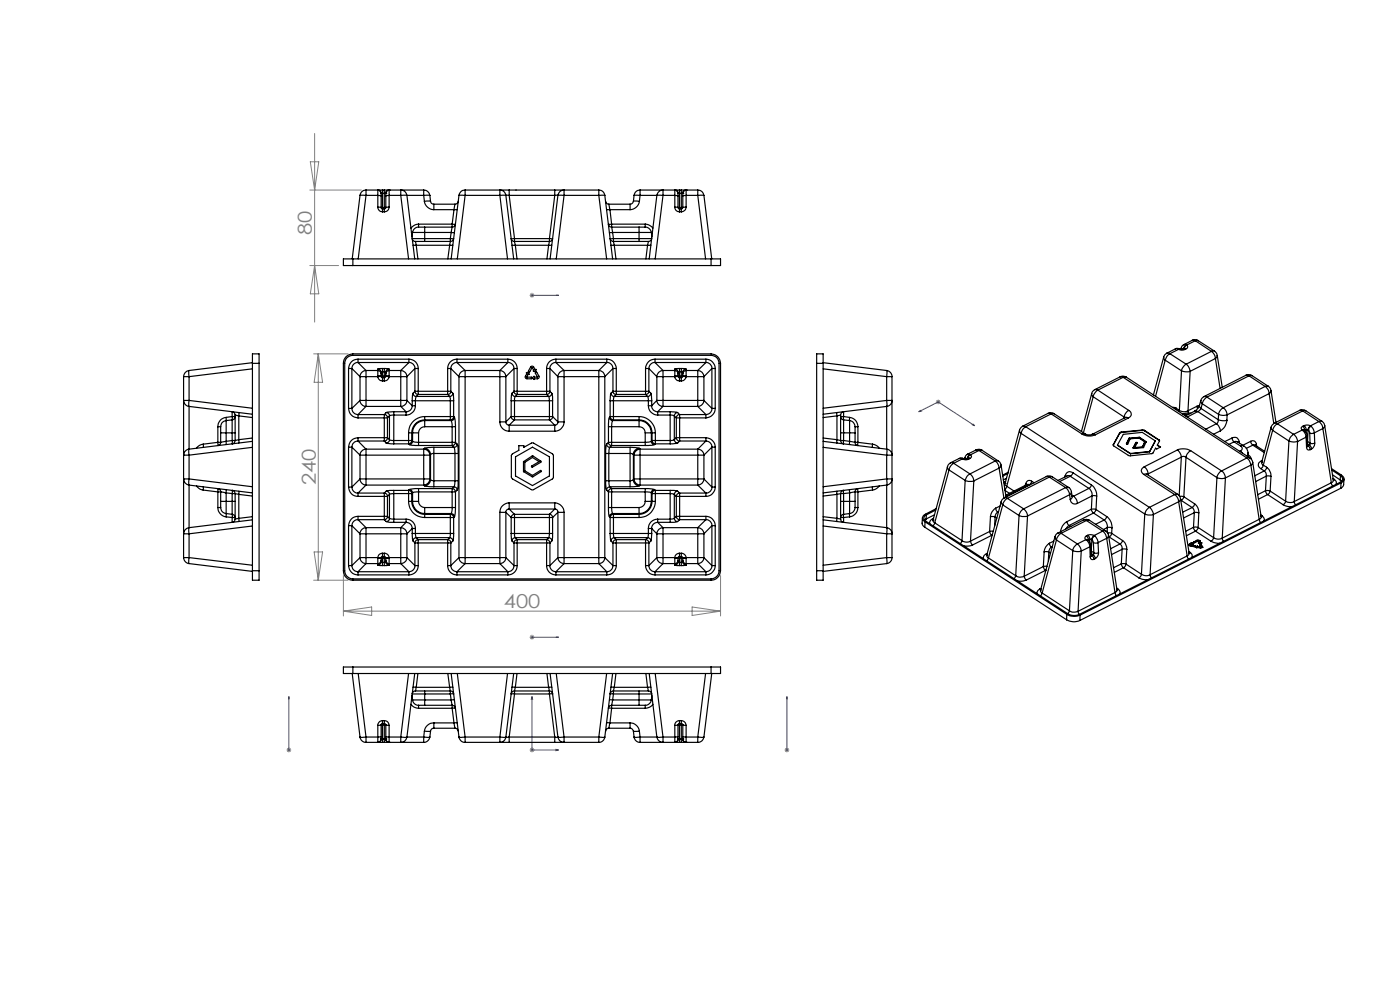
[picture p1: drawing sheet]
<svg xmlns="http://www.w3.org/2000/svg" width="297mm" height="210mm" viewBox="0 0 297 210" stroke-linecap="round" stroke-linejoin="round" font-family="sans-serif">
<defs><g id="words">
<g font-size="4.1" fill="#808080">
<text x="66.2" y="49.8" transform="rotate(-90 66.2 49.8)">80</text>
<text x="67" y="102.9" transform="rotate(-90 67 102.9)">240</text>
<text x="106.9" y="129.1">400</text>
</g>
</g></defs>
<g fill="none" stroke="#00f" stroke-width=".21">
<path d="M112.7 62.6h.3zM112.9 62.6h.1M112.9 62.6h5.6M118.5 62.6h-.6h.6M194.9 87.3l.3-.2 .2 .1zM194.9 87.3l4.1-2 7.8 5M206.3 90.1l.2-.1 .3 .3zM112.7 135.2h.3zM112.9 135.2h.1M112.9 135.2h5.6M118.5 135.2h-.6h.6M61.3 159.1h.1"/>
<path d="M61.3 147.8v11.3M61.3 159v.2zM61.3 147.8v.5v-.5M112.9 147.8l.1 .5h-.3zM112.9 147.8v11.3h5.6M117.9 159l.6 .1-.6 .1zM166.9 159.1h.1M166.9 147.8v11.3M166.9 159v.2zM166.9 147.8v.5v-.5"/>
</g>
<g fill="none" stroke="#808080" stroke-width=".21">
<path d="M65.8 34.3h1.8l-.9 6zM66.7 28.3v40M65.7 56.3h6.1M65.7 40.3h11M66.7 56.3l.9 6h-1.8zM66.5 75.1h7.3M67.5 75.1v48M67.5 75.1l.9 6h-1.8zM112.4 62.6h.9M112.5 62.3l.7 .7M112.9 62.1v1M113.2 62.3l-.7 .7"/>
<path d="M198.5 85.3h1M198.7 84.9l.7 .7M199 84.8v1M199.4 84.9l-.7 .7M66.6 117.1h1.8l-.9 6zM66.5 123.1h7.3M72.8 122.1v8.6M72.8 129.6h80.1M72.8 129.6l6-.8v1.8zM112.4 135.2h.9M112.5 134.8l.7 .7M112.9 134.6v1.1"/>
<path d="M113.2 134.8l-.7 .7M146.8 128.8l6.1 .8-6.1 1zM152.9 122.1v8.6M60.8 159.1h1M60.9 158.7l.7 .7M61.3 158.6v1M61.6 158.7l-.7 .7M112.4 159.1h.9M112.5 158.7l.7 .7M112.9 158.6v1M113.2 158.7l-.7 .7M166.4 159.1h1"/>
<path d="M166.6 158.7l.7 .7M166.9 158.6v1M167.3 158.7l-.7 .7"/>
</g>
<g fill="#00f">
<path d="M117.9 159l.6 .1-.6 .1zM112.9 147.8l.1 .5h-.3z"/>
<path d="M194.9 87.3l.3-.2 .2 .1zM206.3 90.1l.2-.1 .3 .3z"/>
<path d="M117.9 135.2h.6zM112.7 135.2h.3zM61.3 159v.2zM61.3 147.8v.5zM166.9 159v.2zM166.9 147.8v.5zM117.9 62.6h.6zM112.7 62.6h.3z"/>
</g>
<g fill="none" stroke="#000" stroke-width=".25">
<path d="M74.9 54.9h-2.1v1.4h2.1M74.9 54.9v1.4M74.9 54.9h75.9M74.9 56.3h75.9M76.4 41.4h1.2M76.4 41.4l-1.7 13.5M77.6 40.3a1.27 1.27 0 0 0-1.2 1.1M77.6 40.3v1.1M77.6 41.4h2.6M77.6 40.3h2.6M77.6 41.4l-1.6 13.5M80.2 43.9a.96 .96 0 0 0 .9 1"/>
<path d="M80.2 43.9l.7 .1M80.2 41.4l.7 .1M80.2 40.3v1.1M80.2 40.3a.72 .72 0 0 1 .7 .7M80.2 40.3h.1M80.2 40.3h.9M80.2 41.4v2.5M80.9 44l.2 .3M80.9 41v.5M80.9 41h.1M80.9 41h.2M80.9 44h.2"/>
<path d="M80.9 41.5v2.5M81.1 44.3v.6M81.1 44v.3M81.1 40.3v.7M81.1 41v3M81.1 44.9h.4M81.1 44.3h.4M81.1 40.3h.4M81.1 44h.4M81.1 41h.4M81.5 44.3v.6M81.5 44v.3"/>
<path d="M81.5 44h.3M81.5 41h.3M81.5 40.3v.7M81.5 40.3h1M81.5 41v3M81.8 44v.2l-.3 .1M81.8 41v.5M81.8 41h.1M81.8 41.5v2.5M82.5 43.9a1.02 1.02 0 0 1-1 1M82.5 43.9l-.7 .1M82.5 41.4l-.7 .1"/>
<path d="M82.5 40.3v1.1M82.5 40.3a.72 .72 0 0 0-.7 .7M82.5 40.3h.1M82.5 41.4v2.5M82.5 41.4h2.5M82.5 40.3h7.4M85 41.4h1.3M85 41.4v-1a1.14 1.14 0 0 1 1.3 1M85 41.4l1.7 13.5M86.3 41.4l1.7 13.5M86.3 41.4h3.6M87.5 49.3h2.6"/>
<path d="M87.5 49.3h-.2M87.5 49.3l-.1 1M87.6 52h.7M88.1 51.2l.2 .8M88.1 51.2h7.4M88.3 52h7.1M88.3 52l.4 2.9M88.8 48.2a1.27 1.27 0 0 0-1.3 1.1M88.8 48.2h1.3M88.8 47.5v.7M88.8 47.5l-.7 .2-.9 .7M88.8 47.5h7.1"/>
<path d="M89.9 41.4h1.3M89.9 40.3v1.1M89.9 40.3a1.34 1.34 0 0 1 1.3 1.1M89.9 41.4l.1 1.3M90 42.7a2.08 2.08 0 0 0 2 1.8M90 42.7h1.3M90.1 50.6h-2.6a.67 .67 0 0 0 .6 .6M90.1 50.6v.6M90.1 48.2v1.1M90.1 49.3v1.3M90.1 50.6h5.4M90.1 49.3h5.6"/>
<path d="M90.1 48.2h5.8M91.2 41.4l.1 1.3M91.3 42.7a.67 .67 0 0 0 .7 .6M92 43.3v1.2M92 44.5h4.3M92 43.3h4.5M95.4 52h.7M95.4 52l-.4 2.9M95.5 51.2l-.1 .8M95.5 50.6h.7a.67 .67 0 0 1-.7 .6M95.5 50.6v.6M95.7 49.3h.7"/>
<path d="M95.7 49.3l-.2 1.3M95.9 48.2l-.2 1.1M95.9 47.5h.7a.73 .73 0 0 1-.7 .7M95.9 47.5v.7M96.3 44.5h.7M96.3 44.5l-.4 3M96.5 43.3l-.2 1.2M97.2 42.7a.74 .74 0 0 1-.7 .6M97.4 41.4h1.3M97.4 41.4l-1.7 13.5M98.7 40.3a1.27 1.27 0 0 0-1.3 1.1M98.7 40.3v1.1"/>
<path d="M98.7 41.4h7.3M98.7 40.3h7.3M98.7 41.4l-1.7 13.5M106 41.4h1.3M106 40.3v1.1M106 40.3a1.27 1.27 0 0 1 1.3 1.1M106 40.3h2M106 41.4l1.7 13.5M107.3 41.4h.7M107.3 41.4l1.7 13.5M108 40.3v1.1M108 41.4h9.7"/>
<path d="M108 40.3h9.7M108 41.4l1.1 9.2M108.6 52h.7M109.1 51.2l.2 .8M109.1 50.6h-.6a.53 .53 0 0 0 .6 .6M109.1 50.6v.6M109.1 51.2h7.5M109.1 50.6h7.5M109.3 52h7.1M109.3 52l.4 2.9M109.4 40.3h.1M116.4 52h.7"/>
<path d="M116.4 52l-.4 2.9M116.6 51.2l-.2 .8M116.6 50.6h.6a.67 .67 0 0 1-.6 .6M116.6 50.6v.6M117.7 41.4h.7M117.7 40.3v1.1M117.7 40.3h2M117.7 41.4l-1.1 9.2M118.4 41.4h1.3M118.4 41.4l-1.7 13.5M119.7 40.3a1.27 1.27 0 0 0-1.3 1.1M119.7 40.3v1.1"/>
<path d="M119.7 41.4h7.3M119.7 40.3h7.3M119.7 41.4l-1.7 13.5M127 41.4h1.3M127 40.3v1.1M127 40.3a1.27 1.27 0 0 1 1.3 1.1M127 41.4l1.7 13.5M128.3 41.4l1.7 13.5M128.5 42.7a.67 .67 0 0 0 .7 .6M128.7 44.5h.7M129.2 43.3l.2 1.2M129.2 43.3h4.5"/>
<path d="M129.3 49.3h.7M129.4 44.5h4.3M129.4 44.5l.4 3M129.6 52h.7M129.8 47.5h-.7a.66 .66 0 0 0 .7 .7M129.8 48.2l.2 1.1M129.8 47.5v.7M129.8 48.2h5.8M129.8 47.5h7.1M130 49.3l.1 1.3M130 49.3h5.6M130.1 50.6h-.6a.53 .53 0 0 0 .6 .6"/>
<path d="M130.1 51.2l.2 .8M130.1 50.6v.6M130.1 51.2h7.4M130.1 50.6h5.5M130.3 52h7.1M130.3 52l.4 2.9M133.7 43.3v1.2M134.4 42.7a.74 .74 0 0 1-.7 .6M134.4 42.7h1.2M134.5 41.4h1.3M134.5 41.4l-.1 1.3M135.6 50.6h2.6a.53 .53 0 0 1-.7 .6"/>
<path d="M135.6 50.6v.6M135.6 49.3h2.6M135.6 48.2h1.3M135.6 48.2v1.1M135.6 49.3v1.3M135.6 42.7a2.08 2.08 0 0 1-1.9 1.8M135.8 40.3v1.1M135.8 40.3a1.27 1.27 0 0 0-1.3 1.1M135.8 41.4h3.5M135.8 40.3h7.4M135.8 41.4l-.2 1.3M136.9 48.2a1.34 1.34 0 0 1 1.3 1.1"/>
<path d="M136.9 47.5v.7M136.9 47.5l.7 .2 .9 .7M137.4 52h.7M137.4 52l-.4 2.9M137.5 51.2l-.1 .8M138.2 49.3h.2M138.2 49.3l.1 1M139.3 41.4h1.4M139.3 41.4a1.14 1.14 0 0 1 1.4-1v1M139.3 41.4l-1.6 13.5M140.7 41.4h2.5M140.7 41.4l-1.7 13.5"/>
<path d="M143.2 43.9a.96 .96 0 0 0 .9 1M143.2 43.9l.6 .1M143.2 41.4l.6 .1M143.2 40.3v1.1M143.2 40.3a.66 .66 0 0 1 .6 .7M143.2 40.3h.1M143.2 40.3h.9M143.2 41.4v2.5M143.8 44l.3 .3M143.8 41v.5M143.8 41h.1M143.8 44h.3"/>
<path d="M143.8 41h.3M143.8 41.5v2.5M144.1 44.3v.6M144.1 44v.3M144.1 40.3v.7M144.1 41v3M144.1 44.9h.4M144.1 44.3h.4M144.1 40.3h.4M144.1 44h.4M144.1 41h.4M144.5 44.3v.6"/>
<path d="M144.5 44v.3M144.5 44h.4M144.5 41h.4M144.5 40.3h1.1M144.5 40.3v.7M144.5 41v3M144.9 44l-.4 .3M144.9 41v.5M144.9 41h.1M144.9 41.5v2.5M145.6 43.9a1.02 1.02 0 0 1-1.1 1M145.6 43.9l-.7 .1"/>
<path d="M145.6 41.4l-.7 .1M145.6 40.3v1.1M145.6 40.3h.1M145.6 40.3a.72 .72 0 0 0-.7 .7M145.6 41.4v2.5M145.6 41.4h2.4M145.6 40.3h2.4M148 41.4h1.3M148 40.3v1.1M148 40.3a1.27 1.27 0 0 1 1.3 1.1M148 41.4l1.7 13.5M149.3 41.4l1.7 13.5"/>
<path d="M150.8 54.9h2.1v1.4h-2.1M150.8 54.9v1.4M38.9 79.9h1.2M38.9 79.9v38.4M40.1 78.6v1.3M40.1 78.6a1.34 1.34 0 0 0-1.2 1.3M40.1 79.9v5M53.6 77.1v-2h1.4v2M53.6 77.1v44M53.6 77.1h1.4M53.6 76.9l-13.5 1.7M53.6 78.2l-13.5 1.7"/>
<path d="M55 77.1v44M73.4 75.7l.7-.5 .8-.1h75.9a2.05 2.05 0 0 1 2.1 2v44a2.05 2.05 0 0 1-2.1 2h-75.9a1.99 1.99 0 0 1-2.1-2v-44l.2-.8zM73.6 75.9l.6-.4 .7-.1h75.9a1.69 1.69 0 0 1 1.7 1.7v44a1.75 1.75 0 0 1-1.7 1.7h-75.9a1.75 1.75 0 0 1-1.8-1.7v-44l.2-.7zM73.9 78.2h.7M73.9 78.2v8.4M74.6 78.2l1.8 1.7M74.6 78.2v8.4M76 76.9a1.27 1.27 0 0 0-1.4 1.3M76 76.2a1.99 1.99 0 0 0-2.1 2M76 76.2v.7M76 76.9l1.6 1.7M76 76.9h10.7"/>
<path d="M76 76.2h10.7M76.4 79.9h1.2M76.4 79.9v5M77.6 78.6v1.3M77.6 78.6a1.33 1.33 0 0 0-1.2 1.3M77.6 79.9h2.6M77.6 78.6h2.6M77.6 79.9v5M80.2 79.9a1.04 1.04 0 0 0 .9 .9M80.2 79.7l.7 .1M80.2 78.6v1.1M80.2 78.6a.72 .72 0 0 1 .7 .7"/>
<path d="M80.2 78.3a.66 .66 0 0 1 .7 .7M80.2 78.3v.3M80.2 79.7v.2M80.9 79.8l-.7 .1M80.9 79.8l.2 .3M80.9 79.3v.5M80.9 79.8h.2M80.9 79v.3M80.9 79.8h.1M81.1 78.2l-.9 .1M81.1 78.9l-.2 .1M81.1 78.2v.7"/>
<path d="M81.1 79.8v.3M81.1 78.2h.4M81.1 78.9v.9M81.1 79.8h.4M81.1 78.9h.4M81.5 78.2l1.1 .1M81.5 78.9l.3 .1M81.5 78.2v.7M81.5 79.8v.3M81.5 79.8h.3M81.5 78.9v.9M81.8 79.8h.1"/>
<path d="M81.8 79.8l.8 .1M81.8 79.8l-.3 .3M81.8 79.3v.5M81.8 79v.3M82.6 78.6v1.1M82.6 79.9a1.03 1.03 0 0 1-1.1 .9M82.6 79.7l-.8 .1M82.6 78.6a.72 .72 0 0 0-.8 .7M82.6 78.3a.66 .66 0 0 0-.8 .7M82.6 79.9h2.4M82.6 78.6h2.4M82.6 78.3v.3"/>
<path d="M82.6 79.7v.2M85 79.9h1.3M85 78.6v1.3M85 78.6a1.33 1.33 0 0 1 1.3 1.3M85 79.9v5M86.3 79.9v5M86.7 76.9a1.21 1.21 0 0 1 1.3 1.3M86.7 76.2v.7M86.7 76.2a1.93 1.93 0 0 1 2 2M86.7 76.9l-1.7 1.7M88 78.2h.7M88 78.2l-1.7 1.7"/>
<path d="M88 78.2v4.8M88.7 78.2v4.8M95 78.2h.6M95 78.2v4.8M95.6 78.2l1.8 1.7M95.6 78.2v4.8M96.9 76.9a1.27 1.27 0 0 0-1.3 1.3M96.9 76.2a1.93 1.93 0 0 0-1.9 2M96.9 76.2v.7M96.9 76.9l1.8 1.7M96.9 76.9h10.8M96.9 76.2h10.8"/>
<path d="M97.4 79.9h1.3M97.4 79.9v38.4M98.7 78.6v1.3M98.7 78.6a1.33 1.33 0 0 0-1.3 1.3M98.7 79.9v38.4M98.7 79.9h7.3M98.7 78.6h7.3M106 79.9h1.3M106 78.6v1.3M106 78.6a1.33 1.33 0 0 1 1.3 1.3M106 79.9v9.6M107.3 79.9v9.6"/>
<path d="M107.7 76.9a1.27 1.27 0 0 1 1.3 1.3M107.7 76.2a1.93 1.93 0 0 1 2 2M107.7 76.2v.7M107.7 76.9l-1.7 1.7M109 78.2h.7M109 78.2l-1.7 1.7M109 78.2v4.8M109.7 78.2v4.8M111.7 79.1l.4-.2 .2 .5h-.3l-.2 .6h1l-.1 .4h-.9a.39 .39 0 0 1-.3-.6l.3-.5zM112.6 77.8l.5-.1 .4 .7h.2l-.1 .5-.5-.2 .1-.1-.3-.6-.5 .9-.3-.1zM113.6 79h.3l.4 .8a.39 .39 0 0 1-.3 .6h-.7v.1l-.4-.3 .4-.4v.2h.7zM116 78.2h.7"/>
<path d="M116 78.2v4.8M116.7 78.2l1.7 1.7M116.7 78.2v4.8M117.9 76.9a1.21 1.21 0 0 0-1.2 1.3M117.9 76.2v.7M117.9 76.2a1.93 1.93 0 0 0-1.9 2M117.9 76.9l1.8 1.7M117.9 76.9h10.8M117.9 76.2h10.8M118.4 79.9h1.3M118.4 79.9v9.6M119.7 78.6v1.3"/>
<path d="M119.7 78.6a1.33 1.33 0 0 0-1.3 1.3M119.7 79.9v9.6M119.7 79.9h7.3M119.7 78.6h7.3M127 79.9h1.3M127 78.6v1.3M127 78.6a1.27 1.27 0 0 1 1.3 1.3M127 79.9v38.4M128.3 79.9v38.4M128.7 76.9a1.27 1.27 0 0 1 1.3 1.3M128.7 76.2v.7M128.7 76.2a1.99 1.99 0 0 1 2 2"/>
<path d="M128.7 76.9l-1.7 1.7M130 78.2h.7M130 78.2l-1.7 1.7M130 78.2v4.8M130.7 78.2v4.8M136.9 78.2h.8M136.9 78.2v4.8M137.7 78.2l1.6 1.7M137.7 78.2v4.8M139 76.9a1.27 1.27 0 0 0-1.3 1.3M139 76.2a1.99 1.99 0 0 0-2.1 2M139 76.2v.7"/>
<path d="M139 76.9l1.7 1.7M139 76.9h10.8M139 76.2h10.8M139.3 79.9h1.4M139.3 79.9v5M140.7 78.6v1.3M140.7 78.6a1.33 1.33 0 0 0-1.4 1.3M140.7 79.9h2.5M140.7 78.6h2.5M140.7 79.9v5M143.2 78.6v1.1M143.2 79.9a1.04 1.04 0 0 0 .9 .9"/>
<path d="M143.2 79.7l.6 .1M143.2 78.6a.66 .66 0 0 1 .6 .7M143.2 78.3a.61 .61 0 0 1 .6 .7M143.2 78.3v.3M143.2 79.7v.2M143.8 79.8h.1M143.8 79.8l-.6 .1M143.8 79.8l.3 .3M143.8 79.3v.5M143.8 79.8h.3M143.8 79v.3M144.1 78.2l-.9 .1"/>
<path d="M144.1 78.2v.7M144.1 78.9l-.3 .1M144.1 79.8v.3M144.1 78.2h.4M144.1 78.9v.9M144.1 79.8h.4M144.1 78.9h.4M144.5 78.2l1.1 .1M144.5 78.9l.4 .1M144.5 78.2v.7M144.5 79.8h.4M144.5 79.8v.3"/>
<path d="M144.5 78.9v.9M144.9 79.8l-.4 .3M144.9 79.8l.7 .1M144.9 79.3v.5M144.9 79v.3M144.9 79.8h.1M145.6 79.9a1.11 1.11 0 0 1-1.1 .9M145.6 78.6v1.1M145.6 79.7l-.7 .1M145.6 78.6a.72 .72 0 0 0-.7 .7M145.6 78.3a.66 .66 0 0 0-.7 .7M145.6 79.9h2.4"/>
<path d="M145.6 78.6h2.4M145.6 78.3v.3M145.6 79.7v.2M148 79.9h1.3M148 78.6v1.3M148 78.6a1.33 1.33 0 0 1 1.3 1.3M148 79.9v5M149.3 79.9v5M149.8 76.9a1.21 1.21 0 0 1 1.2 1.3M149.8 76.2v.7M149.8 76.2a1.99 1.99 0 0 1 1.9 2M149.8 76.9l-1.8 1.7"/>
<path d="M151 78.2h.7M151 78.2l-1.7 1.7M151 78.2v8.4M151.7 78.2v8.4M173.2 77.1v-2h1.4v2M173.2 77.1h1.4M173.2 77.1v44M174.6 77.1v44M174.6 76.9l13.5 1.7M174.6 78.2l13.5 1.7M188.1 78.6v1.3M188.1 79.9h1.1"/>
<path d="M188.1 78.6a1.27 1.27 0 0 1 1.1 1.3M188.1 79.9v5M189.2 79.9v38.4M237.6 79.9a1.31 1.31 0 0 1 1.3 .1M237.6 79.9l.7 .1M237.6 79.9l-5.3 2.7M246.9 75.7l.3 .7M246.9 75.7l-2.2 8.1M247.2 76.4l3.4 2.3M247.2 76.4l-2.1 7.7M247.5 74.9l-.4 .3-.2 .5M247.5 74.9l.7 .1"/>
<path d="M248.2 75a2.01 2.01 0 0 0-1 1.4M248.2 75l3.4 2.2M249.3 74h.9h-.3M249.3 74h.6M249.3 74l-1.8 .9M249.9 74l.1 .1M250 74.1l.5 .2 .9-.2M250 74.1l-1.8 .9M250.2 74l.4 .1h.4M250.3 74l-.3 .1M250.6 73.8l.1 .3M250.6 73.8l-.1 .3"/>
<path d="M250.6 78.7l1 .2 .9-.1M250.6 78.7l-.4 8.4M251 74.1h.4M251.1 73.1l-.3 .3-.2 .4M251.1 73.1h.5M251.1 74h.1M251.1 74l-.3 .1M251.3 73.9h.1M251.3 73.9l.3 .1M251.3 73.9l-.3 .2M251.6 77.2a2.19 2.19 0 0 0-1 1.5M251.6 77.2a2.35 2.35 0 0 1 .9 1.6"/>
<path d="M251.6 73.1l-.4 .5-.1 .4M251.6 74l-.2 .1M251.6 73.1l.1 .1M251.7 73.2a.42 .42 0 0 1 .3 .4 .42 .42 0 0 1-.4 .4M251.7 73.2l-.3 .2-.2 .6M252.5 78.8l-.5 8.3M252.9 72.2a1.29 1.29 0 0 1 1.3 .1M252.9 72.2l.7 .1M252.9 72.2l-1.8 .9M253.6 72.3h.6M253.6 72.3l-1.9 .9M253.6 72.3l3.4 2.2"/>
<path d="M254.2 72.3l3.5 2.2M257 74.5a2.01 2.01 0 0 1 .8 1.6M257 74.5l-5.4 2.7M257.7 74.5l.4 .4 .1 .5M257.7 74.5h-.7M257.8 76.1l-5.3 2.7M257.8 76.1l1 6.3M258.2 75.4l-.4 .7M258.2 75.4l1.1 6.8M264.3 79.6a1.29 1.29 0 0 1 1.3 .1M264.3 79.6l.7 .1M264.3 79.6l-8.9 4.5"/>
<path d="M265 79.7l-9 4.5M265 79.7l3.4 2.3M265.6 79.7h-.6M265.6 79.7l3.5 2.2M40.1 95.3v1.2M40.1 84.9v1.3M40.1 95.3a1.1 1.1 0 0 0-1 1.2h1M40.1 84.9h-1a1.1 1.1 0 0 0 1 1.3M40.1 86.2l13.5 1.7M40.1 86.2v9.1M40.1 96.5v5.1M40.1 84.9l13.5 1.7"/>
<path d="M43.1 94.2v.7M43.1 94.2l-.7 .2-.7 .7M46.2 93.8v.7a.67 .67 0 0 0 .6-.7M46.2 90.5h.6M46.2 93.8h.6M46.2 90.5v3.3M46.2 93.8l-3.1 .4M46.8 91.8h1.2M46.8 90.5v1.3M46.8 91.8v2M48 93.6v.7M48 93.6l-1.2 .2"/>
<path d="M48 89.2v2.6M48 89.2a1.27 1.27 0 0 0-1.2 1.3M48 88.5v.7M48 88.5a1.93 1.93 0 0 0-1.8 2M48 91.8h1.2M48 91.8v1.8M49.2 93.4v.7a.73 .73 0 0 0 .7-.7M49.2 91.8h.7M49.2 89.1v2.7M49.2 88.4h.6a.51 .51 0 0 1-.6 .7M49.2 93.4h.7M49.2 88.4v.7"/>
<path d="M49.2 91.8v1.6M49.2 93.4l-1.2 .2M49.2 89.1l-1.2 .1M49.2 88.4l-1.2 .1M49.9 88l.8 .2M49.9 88a.73 .73 0 0 0-.7-.7v1.1M49.9 88v5.4M50.7 93.3v.7M50.7 87.5v.7M50.7 93.3l-.8 .1M50.7 88.2v5.1M50.7 88.2l2.9 .4"/>
<path d="M53.6 93.6l-13.5 1.7M53.6 94.9l-13.5 1.6M53.6 92.9l-2.9 .4M73.9 86.6h.7M73.9 94.9h.7M73.9 86.6a2.05 2.05 0 0 0 2.1 2M73.9 94.9v8.4M74.6 86.6a1.33 1.33 0 0 0 1.4 1.3M74.6 94.9l1.8 1.6M74.6 94.9v8.4M76 93.5a1.33 1.33 0 0 0-1.4 1.4M76 92.8a2.05 2.05 0 0 0-2.1 2.1"/>
<path d="M76 92.8v.7M76 87.9v.7M76 93.5l1.6 1.8M76 87.9h5.5M76 93.5h5.5M76 92.8h5.5M76 88.6h5.5M76.4 84.9h1.2M76.4 84.9a1.33 1.33 0 0 0 1.2 1.3M76.4 96.5h1.2M76.4 96.5v5.1M76.4 84.9l-1.8 1.7"/>
<path d="M77.6 84.9v1.3M77.6 95.3v1.2M77.6 95.3a1.33 1.33 0 0 0-1.2 1.2M77.6 95.3h12.3M77.6 96.5h12.3M77.6 84.9h7.4M77.6 96.5v5.1M77.6 86.2h7.4M77.6 86.2l-1.6 1.7M81.1 80.1v.7M81.1 80.8h.4M81.1 80.1h.4"/>
<path d="M81.5 80.1v.7M81.5 87.9a.66 .66 0 0 1 .7 .7M81.5 88.6h.7M81.5 92.8h.7M81.5 87.9v.7M81.5 92.8v.7M81.5 93.5l.4 .5M81.5 88.6v4.2M81.9 94l1.6 .1M81.9 87.5a.72 .72 0 0 1 .7 .7M81.9 87.5l-.4 .4M82.2 92.8a.66 .66 0 0 1-.7 .7"/>
<path d="M82.2 92.8l.4 .5M82.2 88.6v4.2M82.6 93.3a.72 .72 0 0 1-.7 .7M82.6 93.3l.9 .1M82.6 88.2v5.1M82.6 88.2l-.4 .4M83.5 87.3l-1.6 .2M83.5 93.4v.7M83.5 87.3v.7M83.5 88l-.9 .2M83.5 87.3h2.6M83.5 94.1h3.2"/>
<path d="M83.5 93.4h3.2M83.5 88h2.6M83.5 88v5.4M85 84.9h1.3M85 84.9v1.3M85 86.2l1.1 1.1M86.1 87.3v.7M86.3 84.9a1.33 1.33 0 0 1-1.3 1.3M86.3 84.9l1.2 1.2M86.7 93.4v.7M86.7 91.8h.6M86.7 93.4h.6"/>
<path d="M86.7 94.1l.1 .2M86.7 91.8v1.6M86.8 94.3l2 .2M87.3 93.4a.73 .73 0 0 1-.6 .7M87.3 91.8h.2M87.3 93.4l.2 .2M87.3 91.8v1.6M87.5 86.1a1.27 1.27 0 0 1-1.4 1.2M87.5 86.1h.6M87.5 85h.6M87.5 85v1.1M87.5 93.6a.73 .73 0 0 1-.7 .7"/>
<path d="M87.5 93.6l1.3 .2M87.5 91.8h1.3M87.5 91.8v1.8M87.6 83.4l-.1 1.6M87.6 83.4a.66 .66 0 0 0 .7 .7M88 83a.66 .66 0 0 0 .7 .7M88 83h.7M88 83l-.4 .4M88.1 86.1a1.99 1.99 0 0 1-2 1.9M88.1 85v1.1M88.1 85h7.4M88.3 84.1l-.2 .9"/>
<path d="M88.3 84.1h7.1M88.7 83v.7M88.7 83.7h6.3M88.7 83.7l-.4 .4M88.7 83h6.3M88.8 93.8v.7M88.8 94.5h7.1M88.8 93.8h7.1M88.8 91.8v2M89.9 96.5h1.3M89.9 95.3v1.2M89.9 95.3a1.33 1.33 0 0 1 1.3 1.2"/>
<path d="M89.9 96.5v5.1M90 95.1a1.33 1.33 0 0 1 1.3 1.3M90 95.1l-.1 .2M90.1 90.5a1.33 1.33 0 0 0-1.3 1.3M90.1 89.2a2.57 2.57 0 0 0-2.6 2.6M90.1 89.2v1.3M90.1 89.1a2.77 2.77 0 0 0-2.8 2.7M90.1 88.4a3.4 3.4 0 0 0-3.4 3.4M90.1 88.4v.7M90.1 89.1h5.4M90.1 90.5h5.8M90.1 89.2h5.6"/>
<path d="M90.1 89.1v.1M90.1 88.4h5.4M91.2 96.5v5.1M91.3 96.4l-.1 .1M91.3 96.4v5.4M92 94.9l-2 .2M92 94.9v1.3M92 96.2l-.7 .2M92 94.9h4.3M92 96.2v5.8M92 96.2h4.5M95 83h.6"/>
<path d="M95 83v.7M95 83.7l.4 .4M95.4 84.1l.1 .9M95.5 88.4v.7M95.5 88.4h.7M95.5 85h.7M95.5 89.1l.2 .1M95.5 85v3.4M95.6 83a.61 .61 0 0 1-.6 .7M95.6 83l.5 .4M95.7 89.2l.2 1.3M95.9 93.8v.7"/>
<path d="M95.9 93.8h.7M95.9 90.5h.7M95.9 94.5l.4 .4M95.9 90.5v3.3M96.1 83.4l.1 1.6M96.1 83.4a.73 .73 0 0 1-.7 .7M96.2 88.4a.72 .72 0 0 1-.7 .7M96.2 85v3.4M96.2 88.4l.2 .1M96.3 94.9l.2 1.3M96.4 88.5l.2 2M96.4 88.5a.73 .73 0 0 1-.7 .7"/>
<path d="M96.5 96.2h.7M96.5 96.2v5.8M96.6 93.8a.66 .66 0 0 1-.7 .7M96.6 90.5v3.3M96.6 93.8l.4 .4M97 94.2l.2 2M97 94.2a.66 .66 0 0 1-.7 .7M97.2 96.2v5.8M106 89.5a1.93 1.93 0 0 0 2 2M106 89.5h1.3M107.3 89.5a.72 .72 0 0 0 .7 .7M108 90.2v1.3"/>
<path d="M108 91.5h9.7M108 90.2h9.7M108.4 88.4a.72 .72 0 0 0 .7 .7M108.4 85h.7M108.4 88.4h.7M108.4 85v3.4M108.4 88.4l-1.1 1.1M108.6 83.4l-.2 1.6M108.6 83.4a.73 .73 0 0 0 .7 .7M109 83a.66 .66 0 0 0 .7 .7M109 83h.7M109 83l-.4 .4"/>
<path d="M109.1 88.4v.7M109.1 89.1l-1.1 1.1M109.1 89.1h7.5M109.1 88.4h7.5M109.1 85v3.4M109.1 85h7.5M109.3 84.1l-.2 .9M109.3 84.1h7.1M109.4 96.9l3.6-2 3.6 2v4.1l-3.6 2-3.6-2zM109.7 83v.7M109.7 83.7l-.4 .4M109.7 83.7h6.3"/>
<path d="M109.7 83h6.3M110.1 94.5h1v.4l1.7-1h.3l4.1 2.4 .2 .3v4.8l-4.3 2.5h-.3l-4.1-2.3-.2-.4v-4.6l.1-.3 1.5-.8zM111.1 97.9l2-1.2 1.7 1.3-1.9 1.1-.2-.2 1.7-1-1.4-.9-1.7 1.1v1.8l1.7 1 1.7-1.1 .2 .2-2 1.1-1.8-1.1zM116 83v.7M116 83h.7M116 83.7l.4 .4M116.4 84.1l.2 .9M116.6 88.4v.7M116.6 88.4h.6M116.6 85h.6M116.6 85v3.4M116.6 89.1l1.1 1.1"/>
<path d="M116.7 83a.66 .66 0 0 1-.7 .7M116.7 83l.4 .4M117.1 83.4l.1 1.6M117.1 83.4a.66 .66 0 0 1-.7 .7M117.2 88.4a.66 .66 0 0 1-.6 .7M117.2 88.4l1.2 1.1M117.2 85v3.4M117.7 90.2v1.3M118.4 89.5h1.3M118.4 89.5a.66 .66 0 0 1-.7 .7M119.7 89.5a1.99 1.99 0 0 1-2 2M128.5 96.2h.7"/>
<path d="M128.5 96.2v5.8M128.7 94.2l-.2 2M128.7 94.2a.73 .73 0 0 0 .7 .7M129.1 93.8a.66 .66 0 0 0 .7 .7M129.1 90.5h.7M129.1 93.8h.7M129.1 90.5v3.3M129.1 93.8l-.4 .4M129.2 96.2v5.8M129.2 96.2h4.5M129.3 88.5l-.2 .7v1.3M129.3 88.5a.73 .73 0 0 0 .7 .7"/>
<path d="M129.4 94.9l-.2 1.3M129.4 94.9h4.3M129.4 88.4a.72 .72 0 0 0 .7 .7M129.4 85h.7M129.4 88.4h.7M129.4 85v3.4M129.4 88.4l-.1 .1M129.6 83.4l-.2 1.6M129.6 83.4a.73 .73 0 0 0 .7 .7M129.8 93.8v.7M129.8 94.5h7.1M129.8 94.5l-.4 .4"/>
<path d="M129.8 90.5v3.3M129.8 93.8h7.1M129.8 90.5h5.8M130 89.2l-.2 1.3M130 89.2h5.6M130 83a.66 .66 0 0 0 .7 .7M130 83h.7M130 83l-.4 .4M130.1 88.4v.7M130.1 89.1h5.5M130.1 89.1l-.1 .1M130.1 88.4h5.5"/>
<path d="M130.1 85v3.4M130.1 85h7.4M130.3 84.1l-.2 .9M130.3 84.1h7.1M130.7 83v.7M130.7 83.7h6.2M130.7 83.7l-.4 .4M130.7 83h6.2M133.7 94.9l1.9 .2M133.7 96.2l.7 .2M133.7 94.9v1.3M133.7 96.2v5.8"/>
<path d="M134.4 96.4l.1 .1M134.4 96.4v5.4M134.5 96.5h1.3M134.5 96.5v5.1M135.6 89.2v1.3M135.6 90.5a1.33 1.33 0 0 1 1.3 1.3M135.6 89.2a2.62 2.62 0 0 1 2.6 2.6M135.6 89.1a2.77 2.77 0 0 1 2.7 2.7M135.6 88.4v.7M135.6 88.4a3.5 3.5 0 0 1 3.4 3.4M135.6 89.1v.1M135.6 95.1a1.27 1.27 0 0 0-1.2 1.3"/>
<path d="M135.6 95.1l.2 .2M135.8 95.3v1.2M135.8 95.3a1.33 1.33 0 0 0-1.3 1.2M135.8 95.3h12.2M135.8 96.5h12.2M135.8 96.5v5.1M136.9 93.8v.7M136.9 91.8h1.3M136.9 91.8v2M136.9 83v.7M136.9 83h.8M136.9 83.7l.5 .4"/>
<path d="M137.4 84.1l.1 .9M137.5 86.1a1.99 1.99 0 0 0 2 1.9M137.5 86.1h.8M137.5 85h.8M137.5 85v1.1M137.7 83a.66 .66 0 0 1-.8 .7M137.7 83l.4 .4M138.1 83.4l.2 1.6M138.1 83.4a.73 .73 0 0 1-.7 .7M138.2 93.6l-1.3 .2M138.2 93.6a.66 .66 0 0 0 .7 .7M138.2 91.8v1.8"/>
<path d="M138.2 91.8h.1M138.3 86.1a1.21 1.21 0 0 0 1.2 1.2M138.3 85v1.1M138.3 93.4a.72 .72 0 0 0 .7 .7M138.3 91.8h.7M138.3 93.4h.7M138.3 93.4l-.1 .2M138.3 91.8v1.6M138.9 94.3l-.7 .2h-1.3M139 93.4v.7M139 94.1l-.1 .2M139 94.1h3.2"/>
<path d="M139 93.4h3.2M139 91.8v1.6M139.3 84.9h1.4M139.3 84.9a1.33 1.33 0 0 0 1.4 1.3M139.3 84.9l-1 1.2M139.5 87.3v.7M139.5 87.3h2.7M139.5 88h2.7M140.7 84.9v1.3M140.7 84.9h7.3M140.7 86.2h7.3M140.7 86.2l-1.2 1.1"/>
<path d="M142.2 87.3l1.6 .2M142.2 93.4v.7M142.2 87.3v.7M142.2 88l.9 .2M142.2 88v5.4M143.1 93.3l-.9 .1M143.1 93.3a.72 .72 0 0 0 .7 .7M143.1 88.2v5.1M143.1 88.2l.4 .4M143.5 92.8a.72 .72 0 0 0 .7 .7M143.5 88.6h.7M143.5 92.8h.7"/>
<path d="M143.5 88.6v4.2M143.5 92.8l-.4 .5M143.8 94l-1.6 .1M143.8 87.5a.72 .72 0 0 0-.7 .7M143.8 87.5l.4 .4M144.1 80.1v.7M144.1 80.8h.4M144.1 80.1h.4M144.2 87.9a.72 .72 0 0 0-.7 .7M144.2 87.9v.7M144.2 92.8v.7M144.2 87.9h5.6"/>
<path d="M144.2 93.5h5.6M144.2 93.5l-.4 .5M144.2 88.6v4.2M144.2 92.8h5.6M144.2 88.6h5.6M144.5 80.1v.7M148 84.9v1.3M148 84.9h1.3M148 96.5h1.3M148 95.3v1.2M148 95.3a1.33 1.33 0 0 1 1.3 1.2M148 96.5v5.1"/>
<path d="M148 86.2l1.8 1.7M149.3 84.9a1.33 1.33 0 0 1-1.3 1.3M149.3 96.5v5.1M149.3 84.9l1.7 1.7M149.8 93.5a1.27 1.27 0 0 1 1.2 1.4M149.8 87.9v.7M149.8 92.8v.7M149.8 92.8a2.05 2.05 0 0 1 1.9 2.1M149.8 93.5l-1.8 1.8M151 86.6a1.27 1.27 0 0 1-1.2 1.3M151 94.9h.7M151 86.6h.7"/>
<path d="M151 94.9l-1.7 1.6M151 94.9v8.4M151.7 86.6a2.05 2.05 0 0 1-1.9 2M151.7 94.9v8.4M174.6 93.6l13.5 1.7M174.6 94.9l13.5 1.6M174.6 92.9l3 .4M177.6 87.5v.7M177.6 93.3v.7M177.6 93.3l.7 .1M177.6 88.2v5.1M177.6 88.2l-3 .4"/>
<path d="M178.3 88l-.7 .2M178.3 88a.73 .73 0 0 1 .7-.7v1.1M178.3 93.4a.73 .73 0 0 0 .7 .7v-.7M178.3 91.8h.7M178.3 93.4h.7M178.3 88v5.4M179 89.1v2.7M179 88.4h-.6a.51 .51 0 0 0 .6 .7M179 88.4v.7M179 91.8h1.2M179 91.8v1.6M179 93.4l1.2 .2"/>
<path d="M179 89.1l1.2 .1M179 88.4l1.2 .1M180.2 93.6v.7M180.2 93.6l1.2 .2M180.2 89.2v2.6M180.2 91.8h1.2M180.2 89.2a1.34 1.34 0 0 1 1.2 1.3M180.2 88.5v.7M180.2 88.5a1.93 1.93 0 0 1 1.8 2M180.2 91.8v1.8M181.4 93.8a.67 .67 0 0 0 .6 .7v-.7M181.4 90.5v1.3"/>
<path d="M181.4 90.5h.6M181.4 93.8h.6M181.4 91.8v2M182 90.5v3.3M182 93.8l3.1 .4M185.1 94.2v.7M185.1 94.2l1 .4 .4 .5M188.1 95.3v1.2M188.1 84.9v1.3M188.1 95.3a1.15 1.15 0 0 1 1.1 1.2h-1.1M188.1 84.9h1.1a1.1 1.1 0 0 1-1.1 1.3M188.1 86.2l-13.5 1.7"/>
<path d="M188.1 86.2v9.1M188.1 96.5v5.1M188.1 84.9l-13.5 1.7M201 99v.4l.3 .3M201 99l-3.1 11.3M201.3 99.7l3.5 2.2M201.3 99.7l-3 11.2M201.6 98.2l-.4 .4-.2 .4M201.6 98.2l.7 .1M202.3 98.3a1.98 1.98 0 0 0-1 1.4M202.3 98.3l3.5 2.2M203.5 97.3h.8"/>
<path d="M203.5 97.3h.5M203.5 97.3l-1.9 .9M204 97.3l.1 .1M204.1 97.4a1.57 1.57 0 0 0 1.4 0M204.1 97.4l-1.8 .9M204.3 97.3h.2M204.3 97.3h-.3M204.4 97.3h.7M204.4 97.3l-.3 .1M204.7 97.1l.1 .3M204.7 97.1v.3M205.1 97.3l.4 .1"/>
<path d="M205.2 96.4l-.3 .2-.2 .5M205.2 96.4h.5M205.3 97.3h.1M205.3 97.3l-.2-.1-.2 .2M205.4 97.2h.1M205.4 97.2l.4 .1M205.4 97.2l-.3 .1M205.7 96.4l-.3 .4-.1 .5M205.7 96.4l.2 .1M205.8 97.3l-.3 .1M205.9 96.5a.42 .42 0 0 1 .2 .4 .42 .42 0 0 1-.3 .4M205.9 96.5l-.4 .3-.2 .5"/>
<path d="M207 95.5a1.31 1.31 0 0 1 1.4 0M207 95.5l.7 .1M207 95.5l-1.8 .9M207.7 95.6l-1.8 .9M207.7 95.6l3.4 2.2M208.4 95.5l-.7 .1M208.4 95.5l3.4 2.3M211.1 97.8a2.13 2.13 0 0 1 .8 1.5M211.1 97.8h.7M211.1 97.8l-5.3 2.7M211.8 97.8l.3 .2 .3 .7M211.9 99.3l-5.3 2.7"/>
<path d="M211.9 99.3l1.1 6.3M212.4 98.7l-.5 .6M212.4 98.7l1 6.7M216.3 91.2l.1 .4 .2 .3M216.3 91.2l-3.1 11.3M216.6 91.9l-3 11.2M216.6 91.9l26.3 17.1M217 90.4l-.7 .8M217 90.4l.6 .1M217.6 90.5a2.19 2.19 0 0 0-1 1.4M217.6 90.5l26.2 17.1M222.3 87.7a1.29 1.29 0 0 1 1.3 .1"/>
<path d="M222.3 87.7l.7 .1M222.3 87.7l-5.3 2.7M223 87.8l-5.4 2.7M223 87.8l6.6 4.3M223.6 87.8h-.6M223.6 87.8l6.6 4.2M229.6 92.1a3.1 3.1 0 0 0 2.7 .1M230.2 92l.5 .2 1-.1M230.2 92l-.6 .1M231.6 83.5v.4l.3 .3M231.6 83.5l-2.2 8M231.7 92.1l.6 .1"/>
<path d="M231.9 84.2l6.6 4.3M231.9 84.2l-2.1 7.6M232.3 82.6l-.6 .5-.1 .4M232.3 82.6l.6 .2M232.9 82.8a2.19 2.19 0 0 0-1 1.4M232.9 82.8l6.6 4.3M236.2 94.3l.1 .3 3.3 2.1 4.9-.5 .6-1.1 .3 .1 .8-.4-.7-.4M236.2 94.3v.1M237.1 94.4l2.7 1.9M237.1 94.4l2.7 1.8M237.5 91.8l-1.3 2.5M237.5 91.9l-1.3 2.5"/>
<path d="M237.5 91.8v.1M237.9 91.6l-.4 .2M237.9 91.7l-.4 .2M237.9 91.6v.1M238.3 80l-5.4 2.8M238.3 80l26.2 17.1M238.5 88.5l.2 .1M238.5 88.5l-.1 .3M238.7 88.6l.7 .1M238.7 88.6l-7 3.5M238.8 88.5l-.1 .1M238.9 80h-.6"/>
<path d="M238.9 80l26.2 17.1M239 94.1h.1M239.4 88.7l-7.1 3.5M239.5 87.1a.86 .86 0 0 1 .5 .8 .86 .86 0 0 1-.6 .8M239.5 87.1a1.98 1.98 0 0 0-1 1.4M239.5 93l-.5 1.1M239.5 93.1l-.5 1.1M239.5 93v.1M239.6 92.9l-.1 .1M239.6 93l-.1 .1M239.6 92.9v.1M239.8 96.2v.1"/>
<path d="M240.4 95h.1M240.9 93.9h.3M240.9 93.9l-.5 1.1M241 93.9h.2M241 93.9l-.6 1.1M241 93.9h-.1M241.2 93.9l-.5 1M241.6 92.8h.2M241.6 92.8l.2 .1M241.6 92.8l-2 .1M241.6 92.8l-2 .2M241.6 92.8h.1"/>
<path d="M241.8 92.8l1.3 .9M241.8 92.9l1.3 .9M241.8 92.8v.1M242.3 91.2l.5 .1M242.3 91.3l.5 .1M242.3 91.2l-4.4 .4M242.3 91.3l-4.4 .4M242.3 91.2v.1M242.4 94.8l-1.7 .1M242.4 94.9h-1.7M242.4 94.8v.1M242.7 99a.86 .86 0 0 0-.6 .8 .86 .86 0 0 0 .5 .8"/>
<path d="M242.7 99a1.96 1.96 0 0 1 .9 1.5M242.8 91.4l3.1 2M242.8 91.3l3.1 2M242.8 91.3v.1M242.9 93.7l-1.3-.8-1.9 .2-.4 1.1-.3-.1M242.9 93.7l-.5 1.1M242.9 93.7l-.5 1.2M243.1 93.7l-.5 1.3-2 .1-.2-.1M243.1 93.8h.1M243.1 93.7v.1M243.9 95.8l-4.1 .5M243.9 95.8l-4.1 .4"/>
<path d="M245.1 93.5l-1.2 2.3M245.1 93.5l-2.8-1.8-4 .4-1.2 2.3M245.1 93.5v.1M245.5 94.4l.6 .5M245.9 93.3l.1 .2-.5 .9M245.9 93.4l.1 .1M245.9 93.3v.1M248.7 86.4l.8 .2M249.5 86.6l-.1 .2M249.5 86.6l.7 .5M249.8 95.5a3.3 3.3 0 0 1 2.8 .1M249.8 95.5a2.14 2.14 0 0 1 .8 1.5"/>
<path d="M249.8 95.5l-7.1 3.5M250.2 87.1a1.82 1.82 0 0 0 1.8 0M250.2 87.1l-.1 .2M250.6 97a.73 .73 0 0 1 1 0M250.6 97l-7 3.5M250.6 97l-.4 8.2M251 87.9l.4 .1M251.4 88l-.1 .1M251.6 97l-.5 8.4M251.6 97l6.6 4.3M252 87.1l.2 .5M252.2 87.9l-.8 .1"/>
<path d="M252.6 95.6a1.91 1.91 0 0 0-1 1.4M252.6 95.6l6.6 4.3M252.6 87.7l-.8-.1-.9 .3M253.5 87.2l.6 .1M253.5 87.2l-2 1M253.9 86.2l.2 .5M253.9 86.2l-1.9 .9M254.1 87.3l4 2.6M254.1 87.3l-2.3 1.2M254.4 86l-.5 .2M254.5 86l-.6 .9-.4 .3M254.5 86l.3 .6"/>
<path d="M254.7 85l.4 .6M254.7 85l-.2 1M254.8 86.6l-.7 .7M254.8 86.6l3.6 2.4M255.1 85.6l3.4 2.3M255.1 85.6l-.3 1M255.4 84.1l-.4 .4-.3 .5M255.4 84.1l.6 .1M256 84.2a2.19 2.19 0 0 0-.9 1.4M256 84.2l3.5 2.3M258.1 89.9a2.35 2.35 0 0 1 .8 1.5M258.1 89.9l-2.3 1.1"/>
<path d="M258.4 89l1 .2 .9-.1M258.4 89v.6l-.3 .3M258.5 87.9a2.62 2.62 0 0 0 1.8 .1M258.5 87.9l-.1 1.1M258.9 91.4l-1.4 .7M259.2 99.9a1.98 1.98 0 0 0-1 1.4M259.2 99.9a1.97 1.97 0 0 1 .8 1.5M259.5 86.5a1.98 1.98 0 0 0-1 1.4M259.5 86.5a1.96 1.96 0 0 1 .8 1.5M260.3 89.1a2.77 2.77 0 0 1-1.4 2.3M260.3 88v1.1M261.4 92.9a.96 .96 0 0 1 1.5 .8"/>
<path d="M261.4 92.9l.4 .8M261.4 92.9l-1.5 .8M261.8 93.7h.7l1.3 .9M261.8 93.7l1.4 .9M261.8 93.7l-1.1 .6M262.9 93.7l-.2 .2M262.9 93.7v.3M263.1 95.7l.4 .4M263.1 95.7h-.1M263.2 94.6a.56 .56 0 0 1 .3 .5 .56 .56 0 0 1-.4 .6M263.8 94.6a1.64 1.64 0 0 1 .7 2.1M263.8 94.6h-.6"/>
<path d="M264.5 97.1a2.35 2.35 0 0 1 .9 1.6M264.5 97.1h.6M264.5 97.1l-5.3 2.8M264.8 96.1l.1 .8M264.8 96.4l.4 .4 .3 .7M265.1 97.1l.4 .3 .2 .6M265.3 93.6a.75 .75 0 0 1 .8 0 .75 .75 0 0 1 .4 .7M265.3 93.6l.5 .8M265.3 93.6l-1.7 .9M265.4 98.7l-5.4 2.7M265.4 98.7l1.7 11.5M265.7 98l-.1 .4-.2 .3"/>
<path d="M265.7 98l1.8 11.6M265.8 94.4h.4l2.1 1.3M265.8 94.4l-1.4 .7M265.8 94.4l2.4 1.6M266.5 94.3l-.2 .2M266.5 94.3l.1 .3M267.5 99.4l.7 .5M267.5 97.8a.84 .84 0 0 0-.6 .8 .84 .84 0 0 0 .6 .8M267.5 97.8l.2 .1M267.7 98.1h.1M267.7 98.1v.3l.3 .3M267.8 97.7l-.3 .1"/>
<path d="M268 98.7l-.2 .4-.3 .3M268 98.7l.7 .4M268.2 99.9a1.06 1.06 0 0 1 .4 1.1M268.2 99.9l-2 1M268.4 82a1.87 1.87 0 0 1 .8 1.5M268.4 82l-8.9 4.5M268.7 99.1a2.48 2.48 0 0 1 .9 2M268.7 99.1l-.2 .6-.3 .2M269.1 81.9l.4 .5 .1 .4M269.1 81.9l-.7 .1M269.2 83.5l-8.9 4.5M269.2 83.5l1 6.3"/>
<path d="M269.6 82.8l-.4 .7M269.6 82.8l1.1 6.8M269.7 90.6l.3 .7M269.7 90.6l-2 7.5M270 91.3l-2 7.4M270 91.3l3.4 2.2M270.3 89.8l-.4 .3-.2 .5M270.3 89.8l.7 .1M271 89.9a2.19 2.19 0 0 0-1 1.4M271 89.9l3.4 2.2M273.4 93.5l1 .3 .9-.1M273.4 93.5l-.7 12.8"/>
<path d="M274.4 92.1a1.98 1.98 0 0 0-1 1.4M274.4 92.1a1.87 1.87 0 0 1 .9 1.6M275.3 93.7l-.7 12.7M275.7 87.1a1.29 1.29 0 0 1 1.3 0M275.7 87.1l.7 .1M275.7 87.1l-5.4 2.7M276.3 91.2h.3M276.3 91.2l-1.9 .9M276.3 91.2l.1 .1M276.3 90.4a.43 .43 0 0 0-.3 .4 .43 .43 0 0 0 .3 .4M276.3 90.4l.4 .4 .1 .5M276.4 91.3h.1a1.17 1.17 0 0 1 .8 1.2"/>
<path d="M276.4 91.3l.6 .8 .1 .6M276.4 87.2l-5.4 2.7M276.4 87.2l3.4 2.2M276.6 91.2l.2 .1M276.6 91.2h.1M276.6 90.3l.9-.1 .5 .1M276.6 90.3l.4 .5 .1 .4M276.6 90.3l-.3 .1M276.8 91.3v.1M277 87.1l-.6 .1M277 87.1l3.5 2.3M277.1 91.2h.4"/>
<path d="M277.1 92.7l-1.8 1M277.1 92.7l.1 2.2M277.1 91.2l-.3 .1M277.1 91.2v.5M277.2 94.9a.51 .51 0 0 0 .2 .5 .51 .51 0 0 0 .6 0M277.3 92.5l-.2 .2M277.3 92.5l.1 2.1M277.4 93.6v.1M277.4 94.6h.1M277.4 94.6l-.2 .3M277.4 93.7v.1M277.4 93.7l.5 .3"/>
<path d="M277.4 94.5l.1 .1M277.4 94.1l.4 .3M277.5 91.2l.3 .7M277.5 91.2h.1M277.5 94.6l.5 .8M277.5 91.2l-.1 2.5M277.8 94.4l.4 .5v.3M277.8 94.4l-.3 .2M277.8 91.9l.1 2.1M277.9 94l-.1 .4M278 90.3l-.4 .4-.1 .5M278 90.3l.1 .1"/>
<path d="M278.1 90.4l.5 .7 .2 .7M278.1 90.4l-.6 .8M278.2 95.2l-.2 .2M278.8 91.8l-.5 .2-.5-.1M278.8 91.8l.1 2.2M278.9 94a1.45 1.45 0 0 1-.7 1.2M278.9 94l-.5 .1-.5-.1M279.8 89.4a1.87 1.87 0 0 1 .8 1.5M279.8 89.4l-1.8 .9M280.5 89.4l.4 .5 .1 .4M280.5 89.4h-.7M280.6 90.9l-1.8 .9"/>
<path d="M280.6 90.9l1.8 11.5M281 90.3l-.1 .4-.3 .2M281 90.3l1.9 11.5M282.5 99.4l2.1 1.4a.88 .88 0 0 1 .5 .8 .88 .88 0 0 1-.6 .8M282.5 99.7l1.9 1.2M38.9 118.3a1.34 1.34 0 0 0 1.2 1.2M38.9 118.3h1.2M40.1 101.6v1.3M40.1 118.3v1.2M40.1 111.9v1.3M40.1 101.6h-1a1.14 1.14 0 0 0 1 1.3M40.1 111.9a1.14 1.14 0 0 0-1 1.3h1"/>
<path d="M40.1 102.9l13.5 1.7M40.1 119.5l13.5 1.7M40.1 102.9v9M40.1 113.2v5.1M40.1 101.6l13.5 1.6M40.1 118.3l13.5 1.6M41.7 103.1l.7 .6 .7 .3M43.1 103.2v.8M43.1 104l3.1 .3M46.2 104.3v-.6a.53 .53 0 0 1 .6 .6M46.2 107.7a2 2 0 0 0 1.8 1.9M46.2 107.7h.6"/>
<path d="M46.2 104.3h.6M46.2 104.3v3.4M46.8 104.3l1.2 .3M46.8 106.4v1.3M46.8 106.4h1.2M46.8 107.7a1.27 1.27 0 0 0 1.2 1.2M46.8 104.3v2.1M48 103.8v.8M48 106.4v2.5M48 108.9v.7M48 106.4h1.2M48 104.6l1.2 .1"/>
<path d="M48 108.9l1.2 .2M48 104.6v1.8M48 109.6l1.2 .2M49.2 109.8v1a.66 .66 0 0 0 .7-.7M49.2 104.7v-.7a.66 .66 0 0 1 .7 .7M49.2 106.4v2.7M49.2 106.4h.7M49.2 109.1a.5 .5 0 0 1 .6 .7h-.6M49.2 104.7h.7M49.2 109.1v.7M49.2 104.7v1.7M49.9 104.7l.8 .2"/>
<path d="M49.9 104.7v5.4M50.7 110v.6M50.7 104.2v.7M50.7 110l-.8 .1M50.7 104.9v5.1M50.7 104.9l2.9 .3M53.6 110.3l-13.5 1.6M53.6 111.6l-13.5 1.6M53.6 109.6l-2.9 .4M73.9 120a1.99 1.99 0 0 0 2.1 1.9M73.9 120h.7M73.9 103.3h.7"/>
<path d="M73.9 111.5h.7M73.9 103.3a1.99 1.99 0 0 0 2.1 2M73.9 111.5v8.5M74.6 120a1.33 1.33 0 0 0 1.4 1.3M74.6 103.3a1.27 1.27 0 0 0 1.4 1.3M74.6 111.5l1.8 1.7M74.6 111.5v8.5M76 110.2a1.27 1.27 0 0 0-1.4 1.3M76 109.5v.7M76 109.5a1.99 1.99 0 0 0-2.1 2M76 104.6v.7M76 110.2l1.6 1.7"/>
<path d="M76 104.6h5.5M76 110.2h5.5M76 105.3h5.5M76 109.5h5.5M76.4 113.2h1.2M76.4 118.3h1.2M76.4 118.3a1.33 1.33 0 0 0 1.2 1.2M76.4 101.6h1.2M76.4 101.6a1.33 1.33 0 0 0 1.2 1.3M76.4 113.2v5.1M76.4 118.3l-1.8 1.7M76.4 101.6l-1.8 1.7"/>
<path d="M77.6 111.9v1.3M77.6 111.9a1.33 1.33 0 0 0-1.2 1.3M77.6 118.3v1.2M77.6 101.6v1.3M77.6 118.3h2.6M77.6 113.2v5.1M77.6 101.6h12.3M77.6 119.5h2.6M77.6 111.9h7.4M77.6 113.2h7.4M77.6 102.9h12.3M77.6 119.5l-1.6 1.8"/>
<path d="M77.6 102.9l-1.6 1.7M80.2 118.3h.7M80.2 118.5v1M80.2 119.9l.9 .1M80.2 118.3v.2M80.2 119.5v.4M80.9 118.3h.1M80.9 118.3l-.7 .2M80.9 118.3v.6M80.9 118.9a.73 .73 0 0 1-.7 .6M80.9 119.2a.72 .72 0 0 1-.7 .7M80.9 119.2l.2 .1"/>
<path d="M80.9 118.3h.2M80.9 118.9v.3M81.1 117.4v.7M81.1 118.1l-.2 .2M81.1 117.4a.96 .96 0 0 0-.9 .9M81.1 119.3v.7M81.1 118.1v.2M81.1 117.4h.4M81.1 118.1h.4M81.1 120h.4M81.1 118.3h.4M81.1 118.3v1"/>
<path d="M81.1 119.3h.4M81.5 118.1l.3 .2M81.5 117.4v.7M81.5 117.4a.97 .97 0 0 1 1.1 .9M81.5 119.3v.7M81.5 118.3h.3M81.5 118.1v.2M81.5 104.6a.66 .66 0 0 1 .7 .7M81.5 109.5v.7M81.5 109.5h.7M81.5 105.3h.7M81.5 104.6v.7"/>
<path d="M81.5 110.2l.4 .4M81.5 105.3v4.2M81.5 118.3v1M81.8 118.3l.8 .2M81.8 118.9a.73 .73 0 0 0 .8 .6M81.8 118.3v.6M81.8 119.2a.72 .72 0 0 0 .8 .7M81.8 119.2l-.3 .1M81.8 118.3h.1M81.8 118.9v.3M81.9 110.6l1.6 .2M81.9 104.2a.66 .66 0 0 1 .7 .7"/>
<path d="M81.9 104.2l-.4 .4M82.2 109.5a.66 .66 0 0 1-.7 .7M82.2 105.3v4.2M82.2 109.5l.4 .5M82.6 118.3h-.8M82.6 118.5v1M82.6 119.9l-1.1 .1M82.6 118.3h2.4M82.6 118.3v.2M82.6 119.5v.4M82.6 119.5h2.4M82.6 110a.66 .66 0 0 1-.7 .6"/>
<path d="M82.6 110l.9 .1M82.6 104.9v5.1M82.6 104.9l-.4 .4M83.5 104l-1.6 .2M83.5 104.7l-.9 .2M83.5 104v.7M83.5 110.1v.7M83.5 104h3.2M83.5 110.8h2.6M83.5 104.7h3.2M83.5 110.1h2.6M83.5 104.7v5.4"/>
<path d="M85 118.3v1.2M85 118.3h1.3M85 113.2h1.3M85 111.9v1.3M85 111.9a1.33 1.33 0 0 1 1.3 1.3M85 113.2v5.1M85 119.5l1.7 1.8M86.1 110.8a1.33 1.33 0 0 1 1.4 1.3M86.1 110.1v.7M86.1 110.1a1.93 1.93 0 0 1 2 2M86.1 110.8l-1.1 1.1M86.3 118.3a1.33 1.33 0 0 1-1.3 1.2"/>
<path d="M86.3 113.2v5.1M86.3 118.3l1.7 1.7M86.7 104a.66 .66 0 0 1 .6 .7M86.7 104.7h.6M86.7 106.4h.6M86.7 106.4a3.4 3.4 0 0 0 3.4 3.4M86.7 104v.7M86.7 104.7v1.7M86.8 103.8a.72 .72 0 0 1 .7 .8M86.8 103.8l-.1 .2M87.3 106.4a2.77 2.77 0 0 0 2.8 2.7M87.3 106.4h.2"/>
<path d="M87.3 104.7v1.7M87.5 113.2l.1 1.6M87.5 112.1h.6M87.5 113.2h.6M87.5 112.1l-1.2 1.1M87.5 112.1v1.1M87.5 106.4h1.3M87.5 106.4a2.57 2.57 0 0 0 2.6 2.5M87.5 104.6v1.8M87.5 104.6l-.2 .1M87.6 114.8l.4 .4M88 120a1.27 1.27 0 0 1-1.3 1.3"/>
<path d="M88 120h.7M88 115.2h.7M88 115.2v4.8M88.1 113.2l.2 .8M88.1 112.1v1.1M88.1 113.2h7.4M88.3 114a.66 .66 0 0 0-.7 .8M88.3 114h7.1M88.3 114l.4 .5M88.7 114.5a.72 .72 0 0 0-.7 .7M88.7 114.5v.7M88.7 120a1.93 1.93 0 0 1-2 1.9"/>
<path d="M88.7 114.5h6.3M88.7 115.2h6.3M88.7 115.2v4.8M88.8 103.6l-2 .2M88.8 103.6v.7M88.8 104.3l-1.3 .3M88.8 106.4a1.33 1.33 0 0 0 1.3 1.3M88.8 103.6h7.1M88.8 104.3h7.1M88.8 104.3v2.1M89.9 101.6v1.3M89.9 101.6h1.3"/>
<path d="M89.9 102.9l.1 .1M90 103l2 .2M90.1 107.7v1.2M90.1 109.1v.7M90.1 109.1h5.4M90.1 108.9h5.6M90.1 107.7h5.8M90.1 108.9v.2M90.1 109.8h5.4M91.2 101.6a1.33 1.33 0 0 1-1.3 1.3M91.2 101.6l.1 .2M91.3 101.8a1.33 1.33 0 0 1-1.3 1.2"/>
<path d="M91.3 101.8l.7 .2M92 102v1.2M92 103.2h4.3M92 102h4.5M95 114.5a.66 .66 0 0 1 .6 .7M95 120h.6M95 115.2h.6M95 114.5v.7M95 120a1.93 1.93 0 0 0 1.9 1.9M95 115.2v4.8M95.4 114a.73 .73 0 0 1 .7 .8M95.4 114l-.4 .5"/>
<path d="M95.5 109.1a.73 .73 0 0 1 .7 .7M95.5 109.1v.7M95.5 109.8h.7M95.5 113.2l-.1 .8M95.5 113.2h.7M95.5 109.8v3.4M95.6 120a1.33 1.33 0 0 0 1.3 1.3M95.6 115.2v4.8M95.7 108.9a.72 .72 0 0 1 .7 .7M95.7 108.9l-.2 .2M95.9 103.6a.72 .72 0 0 1 .7 .7M95.9 103.6v.7"/>
<path d="M95.9 107.7h.7M95.9 104.3h.7M95.9 107.7l-.2 1.2M95.9 104.3v3.4M96.1 114.8l-.5 .4M96.2 113.2l-.1 1.6M96.2 109.8v3.4M96.3 103.2a.66 .66 0 0 1 .7 .8M96.3 103.2l-.4 .4M96.4 109.6l-.2 .2M96.5 102h.7M96.5 102l-.2 1.2"/>
<path d="M96.6 107.7l-.2 1.9M96.6 104.3v3.4M97 104l-.4 .3M97.2 102l-.2 2M97.4 118.3h1.3M97.4 118.3a1.33 1.33 0 0 0 1.3 1.2M97.4 118.3l-1.8 1.7M98.7 118.3v1.2M98.7 118.3h7.3M98.7 119.5h7.3M98.7 119.5l-1.8 1.8M106 118.3v1.2"/>
<path d="M106 108.7h1.3M106 118.3h1.3M106 108.7v9.6M106 119.5l1.7 1.8M107.3 118.3a1.33 1.33 0 0 1-1.3 1.2M107.3 108.7v9.6M107.3 118.3l1.7 1.7M107.3 108.7l1.1 1.1M108 106.7a1.99 1.99 0 0 0-2 2M108 106.7v1.3M108 108a.67 .67 0 0 0-.7 .7M108 106.7h9.7"/>
<path d="M108 108h9.7M108 108l1.1 1.1M108.4 113.2l.2 1.6M108.4 113.2h.7M108.4 109.8h.7M108.4 109.8v3.4M108.6 114.8l.4 .4M109 120a1.33 1.33 0 0 1-1.3 1.3M109 115.2h.7M109 120h.7M109 115.2v4.8M109.1 109.1a.73 .73 0 0 0-.7 .7"/>
<path d="M109.1 109.1v.7M109.1 113.2l.2 .8M109.1 109.1h7.5M109.1 109.8h7.5M109.1 109.8v3.4M109.1 113.2h7.5M109.3 114a.72 .72 0 0 0-.7 .8M109.3 114h7.1M109.3 114l.4 .5M109.7 114.5a.73 .73 0 0 0-.7 .7M109.7 120a1.93 1.93 0 0 1-2 1.9M109.7 114.5v.7"/>
<path d="M109.7 114.5h6.3M109.7 115.2v4.8M109.7 115.2h6.3M116 114.5a.72 .72 0 0 1 .7 .7M116 120a1.93 1.93 0 0 0 1.9 1.9M116 120h.7M116 114.5v.7M116 115.2h.7M116 115.2v4.8M116.4 114a.66 .66 0 0 1 .7 .8M116.4 114l-.4 .5M116.6 109.1a.66 .66 0 0 1 .6 .7"/>
<path d="M116.6 113.2h.6M116.6 109.8h.6M116.6 109.1v.7M116.6 113.2l-.2 .8M116.6 109.8v3.4M116.7 120a1.27 1.27 0 0 0 1.2 1.3M116.7 115.2v4.8M117.1 114.8l-.4 .4M117.2 113.2l-.1 1.6M117.2 109.8v3.4M117.7 106.7a2.05 2.05 0 0 1 2 2M117.7 108a.62 .62 0 0 1 .7 .7"/>
<path d="M117.7 106.7v1.3M117.7 108l-1.1 1.1M118.4 108.7h1.3M118.4 118.3h1.3M118.4 118.3a1.33 1.33 0 0 0 1.3 1.2M118.4 108.7v9.6M118.4 108.7l-1.2 1.1M118.4 118.3l-1.7 1.7M119.7 118.3v1.2M119.7 118.3h7.3M119.7 108.7v9.6M119.7 119.5h7.3"/>
<path d="M119.7 119.5l-1.8 1.8M127 118.3h1.3M127 118.3v1.2M127 119.5l1.7 1.8M128.3 118.3a1.26 1.26 0 0 1-1.3 1.2M128.3 118.3l1.7 1.7M128.5 102l.2 2M128.5 102h.7M128.7 104l.4 .3M129.1 107.7l.2 1.9M129.1 107.7h.7M129.1 104.3h.7"/>
<path d="M129.1 104.3v3.4M129.2 102l.2 1.2M129.2 102h4.5M129.3 109.6l.1 .2M129.4 103.2a.72 .72 0 0 0-.7 .8M129.4 103.2h4.3M129.4 103.2l.4 .4M129.4 113.2l.2 1.6M129.4 109.8h.7M129.4 113.2h.7M129.4 109.8v3.4M129.6 114.8l.4 .4"/>
<path d="M129.8 103.6a.73 .73 0 0 0-.7 .7M129.8 107.7l.2 1.2M129.8 103.6v.7M129.8 103.6h7.1M129.8 104.3v3.4M129.8 104.3h7.1M129.8 107.7h5.8M130 108.9a.73 .73 0 0 0-.7 .7M130 108.9h5.6M130 108.9l.1 .2M130 120a1.33 1.33 0 0 1-1.3 1.3M130 120h.7"/>
<path d="M130 115.2h.7M130 115.2v4.8M130.1 109.1a.73 .73 0 0 0-.7 .7M130.1 109.1v.7M130.1 113.2l.2 .8M130.1 109.1h5.5M130.1 109.8v3.4M130.1 109.8h5.5M130.1 113.2h7.4M130.3 114a.72 .72 0 0 0-.7 .8M130.3 114h7.1M130.3 114l.4 .5"/>
<path d="M130.7 114.5a.72 .72 0 0 0-.7 .7M130.7 120a1.99 1.99 0 0 1-2 1.9M130.7 114.5v.7M130.7 114.5h6.2M130.7 115.2h6.2M130.7 115.2v4.8M133.7 102v1.2M134.4 101.8a1.26 1.26 0 0 0 1.2 1.2M134.4 101.8l-.7 .2M134.5 101.6h1.3M134.5 101.6a1.33 1.33 0 0 0 1.3 1.3M134.5 101.6l-.1 .2"/>
<path d="M135.6 107.7v1.2M135.6 109.1v.7M135.6 108.9v.2M135.6 103l-1.9 .2M135.8 101.6v1.3M135.8 101.6h12.2M135.8 102.9h12.2M135.8 102.9l-.2 .1M136.9 103.6l2 .2M136.9 104.3l1.3 .3M136.9 103.6v.7M136.9 106.4h1.3"/>
<path d="M136.9 106.4a1.33 1.33 0 0 1-1.3 1.3M136.9 104.3v2.1M136.9 114.5a.72 .72 0 0 1 .8 .7M136.9 120a1.99 1.99 0 0 0 2.1 1.9M136.9 120h.8M136.9 114.5v.7M136.9 115.2h.8M136.9 115.2v4.8M137.4 114a.72 .72 0 0 1 .7 .8M137.4 114l-.5 .5M137.5 113.2l-.1 .8M137.5 113.2h.8"/>
<path d="M137.5 112.1h.8M137.5 112.1v1.1M137.7 120a1.33 1.33 0 0 0 1.3 1.3M137.7 115.2v4.8M138.1 114.8l-.4 .4M138.2 106.4a2.63 2.63 0 0 1-2.6 2.5M138.2 104.6v1.8M138.2 104.6l.1 .1M138.2 106.4h.1M138.3 113.2l-.2 1.6M138.3 112.1l1 1.1M138.3 112.1v1.1"/>
<path d="M138.3 106.4a2.77 2.77 0 0 1-2.7 2.7M138.3 106.4h.7M138.3 104.7h.7M138.3 104.7v1.7M138.9 103.8a.66 .66 0 0 0-.7 .8M138.9 103.8l.1 .2M139 104a.66 .66 0 0 0-.7 .7M139 104v.7M139 106.4a3.4 3.4 0 0 1-3.4 3.4M139 104h3.2M139 104.7v1.7M139 104.7h3.2"/>
<path d="M139.3 118.3h1.4M139.3 113.2h1.4M139.3 118.3a1.33 1.33 0 0 0 1.4 1.2M139.3 113.2v5.1M139.3 118.3l-1.6 1.7M139.5 110.8a1.27 1.27 0 0 0-1.2 1.3M139.5 110.1v.7M139.5 110.1a1.93 1.93 0 0 0-2 2M139.5 110.8l1.2 1.1M139.5 110.8h2.7M139.5 110.1h2.7M140.7 118.3v1.2"/>
<path d="M140.7 111.9v1.3M140.7 111.9a1.33 1.33 0 0 0-1.4 1.3M140.7 118.3h2.5M140.7 113.2v5.1M140.7 119.5h2.5M140.7 111.9h7.3M140.7 113.2h7.3M140.7 119.5l-1.7 1.8M142.2 104l1.6 .2M142.2 104v.7M142.2 110.1v.7M142.2 104.7l.9 .2"/>
<path d="M142.2 104.7v5.4M143.1 110l-.9 .1M143.1 110a.66 .66 0 0 0 .7 .6M143.1 104.9v5.1M143.1 104.9l.4 .4M143.2 118.3h.6M143.2 118.5v1M143.2 119.9l.9 .1M143.2 118.3v.2M143.2 119.5v.4M143.5 109.5a.72 .72 0 0 0 .7 .7M143.5 105.3h.7"/>
<path d="M143.5 109.5h.7M143.5 105.3v4.2M143.5 109.5l-.4 .5M143.8 110.6l-1.6 .2M143.8 104.2a.66 .66 0 0 0-.7 .7M143.8 104.2l.4 .4M143.8 118.3l-.6 .2M143.8 118.3v.6M143.8 118.9a.66 .66 0 0 1-.6 .6M143.8 119.2a.66 .66 0 0 1-.6 .7M143.8 119.2l.3 .1M143.8 118.3h.3"/>
<path d="M143.8 118.3h.1M143.8 118.9v.3M144.1 117.4a.96 .96 0 0 0-.9 .9M144.1 117.4v.7M144.1 118.1l-.3 .2M144.1 119.3v.7M144.1 118.1v.2M144.1 117.4h.4M144.1 118.1h.4M144.1 120h.4M144.1 118.3v1M144.1 118.3h.4"/>
<path d="M144.1 119.3h.4M144.2 104.6a.72 .72 0 0 0-.7 .7M144.2 104.6v.7M144.2 109.5v.7M144.2 104.6h5.6M144.2 110.2l-.4 .4M144.2 110.2h5.6M144.2 105.3h5.6M144.2 105.3v4.2M144.2 109.5h5.6M144.5 117.4v.7M144.5 117.4a1.03 1.03 0 0 1 1.1 .9"/>
<path d="M144.5 118.1l.4 .2M144.5 119.3v.7M144.5 118.3h.4M144.5 118.1v.2M144.5 118.3v1M144.9 118.3l.7 .2M144.9 118.3h.1M144.9 118.9a.73 .73 0 0 0 .7 .6M144.9 118.3v.6M144.9 119.2a.72 .72 0 0 0 .7 .7M144.9 119.2l-.4 .1M144.9 118.9v.3"/>
<path d="M145.6 118.3h-.7M145.6 118.5v1M145.6 119.9l-1.1 .1M145.6 118.3h2.4M145.6 118.3v.2M145.6 119.5v.4M145.6 119.5h2.4M148 101.6h1.3M148 111.9v1.3M148 118.3v1.2M148 118.3h1.3M148 113.2h1.3"/>
<path d="M148 111.9a1.33 1.33 0 0 1 1.3 1.3M148 101.6v1.3M148 113.2v5.1M148 102.9l1.8 1.7M148 119.5l1.8 1.8M149.3 118.3a1.33 1.33 0 0 1-1.3 1.2M149.3 101.6a1.33 1.33 0 0 1-1.3 1.3M149.3 113.2v5.1M149.3 101.6l1.7 1.7M149.3 118.3l1.7 1.7M149.8 110.2a1.21 1.21 0 0 1 1.2 1.3M149.8 104.6v.7"/>
<path d="M149.8 109.5a1.99 1.99 0 0 1 1.9 2M149.8 109.5v.7M149.8 110.2l-1.8 1.7M151 103.3a1.21 1.21 0 0 1-1.2 1.3M151 120a1.27 1.27 0 0 1-1.2 1.3M151 111.5h.7M151 120h.7M151 103.3h.7M151 111.5l-1.7 1.7M151 111.5v8.5M151.7 120a1.99 1.99 0 0 1-1.9 1.9M151.7 103.3a1.99 1.99 0 0 1-1.9 2"/>
<path d="M151.7 111.5v8.5M174.6 110.3l13.5 1.6M174.6 111.6l13.5 1.6M174.6 109.6l3 .4M177.6 104.2v.7M177.6 110v.6M177.6 110l.7 .1M177.6 104.9v5.1M177.6 104.9l-3 .3M178.3 104.7l-.7 .2M178.3 104.7a.66 .66 0 0 1 .7-.7v.7M178.3 106.4h.7"/>
<path d="M178.3 104.7h.7M178.3 104.7v5.4M179 109.8v1a.66 .66 0 0 1-.7-.7M179 106.4v2.7M179 109.1a.5 .5 0 0 0-.6 .7h.6M179 109.1v.7M179 106.4h1.2M179 104.7v1.7M180.2 103.8v.8M180.2 106.4v2.5M180.2 106.4h1.2M180.2 108.9v.7"/>
<path d="M180.2 104.6l-1.2 .1M180.2 108.9l-1.2 .2M180.2 104.6v1.8M180.2 109.6l-1.2 .2M181.4 104.3l-1.2 .3M181.4 104.3a.74 .74 0 0 1 .6-.7v.7M181.4 106.4v1.3M181.4 107.7a1.34 1.34 0 0 1-1.2 1.2M181.4 107.7h.6M181.4 104.3h.6M181.4 104.3v2.1M182 107.7a2 2 0 0 1-1.8 1.9"/>
<path d="M182 104.3v3.4M185.1 103.2v.8M185.1 104l-3.1 .3M186.5 103.1l-.7 .6-.7 .3M188.1 101.6v1.3M188.1 111.9v1.3M188.1 118.3v1.2M188.1 101.6h1.1a1.14 1.14 0 0 1-1.1 1.3M188.1 111.9a1.15 1.15 0 0 1 1.1 1.3h-1.1M188.1 118.3h1.1M188.1 102.9l-13.5 1.7M188.1 119.5l-13.5 1.7"/>
<path d="M188.1 102.9v9M188.1 113.2v5.1M188.1 101.6l-13.5 1.6M188.1 118.3l-13.5 1.6M189.2 118.3a1.27 1.27 0 0 1-1.1 1.2M195.7 109.8v1.4l.5 .6M196.2 111.8l30.1 19.7M196.3 110.7l30 19.6M196.3 110.7l-.1 1.1M196.5 110.1l-.4 .2M196.5 109.2v.9M197.8 110.1l-.4 .3-.2 .7"/>
<path d="M197.8 110.1h.2M197.9 110.3h.1M197.9 110.3v.3l.4 .3M198 110l-.2 .1M198.2 109.2l-1.7 .9M198.3 110.9l-.4 .6M198.3 110.9l5.8 3.8M198.5 108.2l-2 1M198.6 107.9l-2.3 1.2a.85 .85 0 0 0-.6 .8 .85 .85 0 0 0 .6 .8M204.1 114.7a1.66 1.66 0 0 0 1.8 .1M204.1 114.7l-.4 .6M204.8 101.9l.6 .2 1.2-.1"/>
<path d="M204.8 101.9l-.7 12.8M205.8 100.5a1.93 1.93 0 0 0-1 1.4M205.8 100.5a1.97 1.97 0 0 1 .8 1.5M205.9 114.8l.4 .8M206.3 115.6l-.6 .2h-1.3M206.6 102l-.7 12.8M209.2 117.5l-.4 .3-.2 .7M209.2 117.5l.2 .1M209.3 117.7h.1M209.3 117.7l.1 .4 .3 .2M209.4 117.4l-.2 .1M209.7 118.3l-.4 .7"/>
<path d="M209.7 118.3l5.8 3.8M209.9 112.7l.5 .9M209.9 112.7l-4 2.1M210.1 109.6l1 .1M210.1 109.6l-.2 3.1M210.4 113.6l-4.1 2M210.4 113.6h.1M210.5 113.5l-.1 .1M210.7 112.7h-.8M211.1 109.7l.4 .2M211.1 109.7l-.1 1.9M211.2 107.8a2.34 2.34 0 0 0-1.1 1.8"/>
<path d="M211.2 107.8l.1 .5 .4 .3M211.7 108.6l-.5 .5-.1 .6M211.7 108.6l.1 .1M211.8 108.5l-.1 .1M212.2 107.3l-1 .5M212.4 106.4l.3 .7M212.4 106.4l-3.1 11.3M212.7 107.1l3.5 2.3M212.7 107.1l-3 11.2M213.1 105.6l-.6 .4-.1 .4M213.1 105.6l.6 .1M213.1 102.3l.2 .1"/>
<path d="M213.1 102.3l-.2 .1M213.2 104l1 .7M213.2 102.5h.1M213.2 102.5l.1 .4 .3 .2M213.3 102.2l-.2 .1M213.5 101.5l-.7 .3M213.6 103.1l-.5 .7M213.6 103.1l1.5 1.1M213.7 105.7a2.01 2.01 0 0 0-1 1.4M213.7 105.7l3.5 2.2M213.8 100.4l-1.1 .6M213.9 100.2l-1.2 .6"/>
<path d="M216.2 109.4a2.62 2.62 0 0 0 1.8 .1M216.2 109.4l-.7 12.7M217.2 107.9a1.91 1.91 0 0 0-1 1.5M217.2 107.9a2.13 2.13 0 0 1 .8 1.6M217.6 102.6l.2 .2M217.6 102.6l-.1 .4M218 109.5l-.7 12.7M218.3 102.8h-.4l-4.5 2.2M218.3 102.8l-4.9 2.5M218.3 102.8l.1 .1M218.9 102.1a.77 .77 0 0 0-1.3 .5M218.9 102.1l-.3 .5-.3 .2"/>
<path d="M218.9 102.1l.5 .3M221.5 117.1h1M221.5 117.1l-.2 3.1M222 101.1a1.29 1.29 0 0 1 1.3 .1M222 101.1l.6 .1M222 101.1l-8.9 4.5M222.5 117.1l.3 .3M222.5 117.1l-.1 1.9M222.6 115.2a2.34 2.34 0 0 0-1.1 1.9M222.6 115.2l.5 .9M222.6 101.2l-8.9 4.5M222.6 101.2l3.5 2.2"/>
<path d="M223.1 116.1l-.4 .2-.2 .8M223.1 116.1h.1M223.2 116l-.1 .1M223.3 101.2h-.7M223.3 101.2l3.4 2.2M223.6 114.8l-1 .4M223.8 113.9l-3.1 11.3 .1 .3 .3 .3M223.8 113.9l.3 .6M224.1 114.5l-3 11.3M224.1 114.5l3.5 2.3M224.5 113.1l-.6 .4-.1 .4M224.5 113.1h.6"/>
<path d="M225.1 113.1a2.19 2.19 0 0 0-1 1.4M225.1 113.1l3.5 2.3M226 100.9l.1 .2M226 100.9l-.1 .3M226.1 103.4a2.35 2.35 0 0 1 .8 1.5M226.1 103.4h.6M226.1 103.4l-8.9 4.5M226.3 110.7l.5 .8M226.3 110.7a2.66 2.66 0 0 0-1.3 2.1M226.7 103.4l.4 .4 .2 .5M226.8 111.5l-.7 .7M226.8 111.5l.4 .2"/>
<path d="M226.9 104.9l-8.9 4.6M226.9 104.9l.1 1.1M227 106a.99 .99 0 0 0 1.6 .8M227 101l-.6-.1-2 1M227 101l4 2.6M227 101l-2.2 1.2M227.3 104.3l-.1 .4-.3 .2M227.3 104.3l.1 1M227.4 105l.4 .3M227.4 105.3l.1 .1M227.4 105.3v.3l-.4 .4M227.6 116.8a2.62 2.62 0 0 0 1.8 .1"/>
<path d="M227.6 100.3a1 1 0 0 0-1.6 .6M227.6 100.3l-.3 .5-.3 .2M227.6 116.8l-.7 12.8M227.6 100.3l3.9 2.6M227.8 105.3a1.96 1.96 0 0 1 .8 1.5M227.8 105.3h-.3M228.6 115.4a1.91 1.91 0 0 0-1 1.4M228.6 115.4a2.13 2.13 0 0 1 .8 1.5M229.4 116.9l-.7 12.8M229.8 110.3a1.29 1.29 0 0 1 1.3 .1M229.8 110.3l.7 .1M229.8 110.3l-5.3 2.8"/>
<path d="M230.4 114.5l.3-.1 .4 .4 .3 .9M230.4 114.5l-1.8 .9M230.4 114.5l.1 .1M230.5 113.7a.42 .42 0 0 0-.3 .3 .42 .42 0 0 0 .2 .5M230.5 113.7l.4 .9M230.5 110.4l-5.4 2.7M230.5 110.4l3.4 2.3M230.5 114.6l.5 .6 .2 .8M230.8 113.6l.6-.2 .7 .2M230.8 113.6l.3 .3 .1 .5M230.8 113.6l-.3 .1M230.9 114.5l-.4 .1"/>
<path d="M230.9 114.6h.1M231 103.6a1.75 1.75 0 0 1 .7 1.6M231 103.6l-3.2 1.7M231.1 110.4h-.6M231.1 110.4l3.5 2.2M231.2 114.4h.4M231.2 116l.1 2.1M231.2 116l-1.8 .9M231.2 114.4l-.3 .2M231.2 114.4v.6M231.3 118.1a.51 .51 0 0 0 .2 .5 .51 .51 0 0 0 .6 0M231.4 115.7l-.2 .3"/>
<path d="M231.4 115.7l.1 2.2M231.5 116.9h.1M231.5 116.9v.1M231.5 116.9l.6 .4M231.5 117.7l.1 .1M231.5 117.4l.4 .3M231.5 117.9h.1M231.5 102.9a2.82 2.82 0 0 1 1.2 2.3M231.5 108l.1 .4 .4 .4M231.5 102.9l-.2 .5-.3 .2M231.5 108l1 .1M231.5 117.9l-.2 .2"/>
<path d="M231.5 108l-5.2 2.7M231.6 117.8l.4 .5 .1 .3M231.6 117.8l-.1 .1M231.6 114.4v.1M231.6 114.5l.4 .6M231.6 114.5l-.1 2.4M231.7 105.2h1M231.7 105.2l-3.1 1.6M231.7 105.2l-.2 2.8M231.9 117.7l.4 .8M231.9 117.7l-.3 .1M232 115.1h.9"/>
<path d="M232 115.1l.1 2.2M232 108.8l2.2 1.5M232 108.8l-5.2 2.7M232.1 117.3h.9M232.1 117.3l-.2 .4M232.1 113.6l-.3 .3-.2 .5M232.1 113.6l.1 .1M232.2 113.7l.6 .8 .1 .6M232.2 113.7l-.4 .3-.2 .5M232.3 118.5l-.2 .1M232.5 108.1l-.5 .7M232.5 108.1l2.3 1.5"/>
<path d="M232.7 105.2l-.2 2.9M232.9 115.1l.1 2.2M233 117.3l-.1 .6-.6 .6M233.9 112.7a2.14 2.14 0 0 1 .9 1.5M233.9 112.7l-1.8 .9M234.2 110.3a1.75 1.75 0 0 1 .7 1.6M234.2 110.3l-1.8 .9M234.6 112.6l.6 .9M234.6 112.6l-.7 .1M234.8 109.6a2.82 2.82 0 0 1 1.1 2.4M234.8 109.6l-.3 .5-.3 .2M234.8 114.2l-1.9 .9"/>
<path d="M234.8 114.2l1.7 11.5M234.9 111.9l1 .1M234.9 111.9l-.8 .4M234.9 111.9v1M235 113.1h.8M235.2 113.5l-.4 .7M235.2 113.5l1.8 11.6M235.2 113.8l.1 .1M235.3 113.9h-.1M235.3 113.9l2.3 1.5M235.8 113.1l-.2 .6-.3 .2M235.8 113.1l2.3 1.5"/>
<path d="M235.9 112l-.1 1.1M237.6 115.4a1.16 1.16 0 0 1 .5 1.1M237.6 115.4l-2 1M237.9 119.6l.4 .8M237.9 119.6l1 .1M237.9 119.6l-1.7 .8M238.1 116.5h.9M238.1 116.5l-.2 3.1M238.1 116.5l-2.3 1.1M238.1 114.6a2.34 2.34 0 0 1 .9 1.9M238.1 114.6l-.2 .6-.3 .2M238.9 119.7l-.3 .5-.3 .2"/>
<path d="M238.9 119.7l3.2 2.1M239 116.5l-.1 3.2M242.6 100.6l6.6 4.3M242.9 109l.6 .2 1.2-.1M242.9 109l-.8 12.8M243.3 100.6h.1M243.3 100.6h-.7M243.3 100.6l6.6 4.3M243.6 100.5l-.2 .1M243.6 100.5v.3M243.8 107.6a2.19 2.19 0 0 0-.9 1.4M243.8 107.6a2.35 2.35 0 0 1 .9 1.5"/>
<path d="M244.7 109.1l-.7 12.8M249.2 104.9a2.01 2.01 0 0 1 .8 1.5M249.2 104.9l-5.4 2.7M249.9 104.9l.4 .4 .1 .5M249.9 104.9h-.7M250 106.4l-5.3 2.7M250 106.4l1.8 11.5M250.3 105.3l.8 .1M250.4 105.8l1.9 11.6-.5 .5M250.4 105.8l-.4 .6M250.5 106.1h.1M250.6 106.1l-.1 .1"/>
<path d="M250.6 106.1l2.3 1.6M251.1 105.4l-.5 .7M251.1 105.4l2.3 1.5M251.8 117.9l.3 .7M251.8 117.9l-7.8 4M252.2 117l.2 .1M252.2 117.4h.1M252.3 115.5l-.1 .1M252.3 115.4a.21 .21 0 0 0-.1 .3 .21 .21 0 0 0 .3 .1l.9 .2 .1-.2M252.3 115.4v.1M252.4 117.1l.5 .6-.1 .5M252.4 117.1l-.2 .1"/>
<path d="M252.6 115.6v.1M252.6 115.6l.9 .2M252.6 115.7l.9 .2M252.7 115.1l.1 .1M252.8 115.2h.1M252.8 115.1h-.1M252.8 115.3h.1M252.8 115.2h.4M252.8 115.2l-.5 .2M252.8 115.1h.4M252.8 115.3l-.5 .2M252.8 115.2v.1"/>
<path d="M252.9 107.7l.4 .6 .1 .5M252.9 107.7l-2 .9M253.2 115.1v.3l-.6 .2M253.2 115.2h.1M253.2 111.9l.4 .8M253.2 111.9h1M253.2 115.1v.1M253.2 111.9l-1.7 .8M253.3 115h.1M253.3 115l.2 .1 .7-.3 .2 .3M253.4 108.8h.9M253.4 108.8l-.2 3.1"/>
<path d="M253.4 108.8l-2.3 1.1M253.4 106.9a2.19 2.19 0 0 1 .9 1.9M253.4 106.9l-.1 .4-.4 .4M253.5 115.9h.1M253.5 115.8v.1M253.6 112.7l3.3 2.1M253.6 112.7l-1.9 1M253.6 115.9l.3 .3 .1-.1M253.6 115.9v.1M253.9 114.6h.4l.3 .2M253.9 114.7l.7 .1M253.9 114.6l-.6 .4"/>
<path d="M253.9 114.7l-.6 .3M253.9 114.6v.1M254 116.1h.1M254 115.8l.1 .1M254 115.9h.1M254 115.8l-.4 .1M254 115.9l-.4 .1M254 115.8v.1M254.1 115.9h.1M254.1 116h.1M254.1 115.9v.1M254.1 115.9l.6 .2"/>
<path d="M254.1 116l.6 .1M254.2 111.9l-.6 .8M254.2 111.9l3.3 2.1M254.2 115.2h.1M254.3 108.8l-.1 3.1M254.3 115.2h.1M254.4 115.1h.1M254.4 115.1l-.2 .1M254.4 115.1v.1M254.5 115.6h.1M254.6 115.5l.1 .5M254.6 114.8l.1 .4"/>
<path d="M254.6 115.5h.2M254.6 115.5v.1M254.7 116.1h.1M254.7 115.1h.1M254.7 115.2h.1M254.7 115.1v.1M254.7 116v.1M254.8 115.5h.1M254.8 115.5l-.2 .1M254.8 115.1l-.1 .3-.5-.2M254.8 115.2h.1M254.8 115.5l.3 .6"/>
<path d="M254.8 115.1v.1M254.8 115.2h-.1M255.1 116.1l-.3 .2-.8-.2M255.1 116.1h.1M256.9 114.8l.7 .3 1.2 .1M257.5 114a1.72 1.72 0 0 0 1.8 .2M257.5 114l-.2 .5-.4 .3M258.2 101.3a2.38 2.38 0 0 0 1.8 .1M258.2 101.3l-.7 12.7M259.3 114.2l.3 .6M260 101.4l-.7 12.8M267.1 110.2l.3 .6"/>
<path d="M267.1 110.2l-7.8 4M267.5 109.2l.2 .2M267.5 109.6h.1M267.5 109.6l-.1 .4-.3 .2M267.7 109.4l.5 .6-.1 .5M267.7 109.4h-.2M268.5 104.1l.4 .8M268.5 104.1l1 .1M268.5 104.1l-1.7 .8M268.6 101l1 .1M268.6 101l-.1 3.1M268.6 101l-2.2 1.2"/>
<path d="M268.9 104.9l3.3 2.2M268.9 104.9l-1.9 1M269.5 104.2l-.3 .5-.3 .2M269.5 104.2l3.2 2.1M269.6 101.1l-.1 3.1M272.2 107.1l1 .3 .9 .1M272.7 106.3a1.83 1.83 0 0 0 1.9 .1M272.7 106.3l-.2 .5-.3 .3M274.6 106.4l.2 .7M282.4 102.4l.3 .7M282.4 102.4l-7.8 4M282.7 100.7l1.6 1.1"/>
<path d="M282.8 101.5l.2 .1M282.9 101.8h.1M282.9 101.8l-.1 .3-.4 .3M283 101.6l.5 .6-.1 .5M283 101.6l-.2 .1M284.3 101.8l.3 .3M284.4 100.9a.73 .73 0 0 1 .4 .7 .73 .73 0 0 1-.5 .7l-55.3 28a2.68 2.68 0 0 1-2.4-.1l-30.1-19.6a.73 .73 0 0 1-.5-.7 .73 .73 0 0 1 .5-.7M284.4 100.9l-.1 .9M284.4 103.6l-55.3 28M284.5 102.4l-55.4 28.1M284.5 102.4l-.1 1.2M285.1 101.6l-.1 1.4-.6 .6"/>
<path d="M53.6 121.1v2h1.4v-2M53.6 121.1h1.4M76 121.3v.6M76 121.3h10.7M76 121.9h10.7M86.7 121.3v.6M96.9 121.3v.6M96.9 121.3h10.8M96.9 121.9h10.8M107.7 121.3v.6M117.9 121.3v.6M117.9 121.3h10.8"/>
<path d="M117.9 121.9h10.8M128.7 121.3v.6M139 121.3v.6M139 121.3h10.8M139 121.9h10.8M149.8 121.3v.6M173.2 121.1v2h1.4v-2M173.2 121.1h1.4M215.5 122.1a1.66 1.66 0 0 0 1.8 .1M215.5 122.1l-.4 .7M217.3 122.2l.4 .8M217.7 123l-.6 .3h-1.3"/>
<path d="M220.6 124.9l-.4 .4-.2 .4 .1 .3M220.6 124.9l.2 .1M220.7 125.2h.1M220.8 124.8l-.2 .1M221.1 125.8l-.4 .6M221.1 125.8l5.8 3.8M221.3 120.2l.5 .8M221.3 120.2l-4 2M221.8 121l-4.1 2M221.8 121h.1M221.9 120.9l-.1 .1M222.1 120.1l-.8 .1"/>
<path d="M226.3 131.5a3 3 0 0 0 2.8 .1M226.3 130.3a3.2 3.2 0 0 0 2.8 .2M226.3 130.3v1.2M226.9 129.6a1.94 1.94 0 0 0 1.8 .1M226.9 129.6l-.4 .6M228.7 129.7l.3 .6M229.1 130.5v1.1M236.5 125.7l.4 .7M236.5 125.7l-7.8 4M236.9 124.7l.2 .2M237 125.1h.1M237 125.1l-.1 .4-.4 .2"/>
<path d="M237.1 124.9l.5 .6v.5M237.1 124.9h-.2M238.3 120.4l3.3 2.2M238.3 120.4l-1.9 1M241.6 122.6l.7 .3 1.2 .1M242.1 121.8a1.73 1.73 0 0 0 1.9 .1M242.1 121.8l-.1 .5-.4 .3M244 121.9l.3 .7M74.7 142.9l1.7 13.4M74.9 141.5h-2.1v1.4h2.1M74.9 141.5v1.4M74.9 141.5h75.9"/>
<path d="M74.9 142.9h75.9M76 142.9l1.6 13.4M76.4 156.3h1.2M76.4 156.3a1.27 1.27 0 0 0 1.2 1.2M77.6 156.3v1.2M77.6 156.3h2.6M77.6 157.5h2.6M80.2 156.3v1.2M80.2 157.5h.1M80.2 157.5h.9M80.2 153.9v2.4M80.9 153.8l-.7 .1"/>
<path d="M80.9 156.2l-.7 .1M80.9 156.2v.6M80.9 156.8a.72 .72 0 0 1-.7 .7M80.9 156.8h.1M80.9 153.8h.2M80.9 156.8h.2M80.9 153.8v2.4M81.1 152.9a1.02 1.02 0 0 0-.9 1M81.1 153.5l-.2 .3M81.1 152.9v.6M81.1 153.5v.3M81.1 156.8v.7"/>
<path d="M81.1 153.8v3M81.1 152.9h.4M81.1 153.5h.4M81.1 157.5h.4M81.1 153.8h.4M81.1 156.8h.4M81.5 152.9a1.02 1.02 0 0 1 1 1M81.5 152.9v.6M81.5 153.5l.3 .3M81.5 153.5v.3M81.5 153.8h.3M81.5 156.8h.3"/>
<path d="M81.5 157.5h1M81.5 156.8v.7M81.5 153.8v3M81.8 153.8l.7 .1M81.8 156.2l.7 .1M81.8 156.2v.6M81.8 156.8a.72 .72 0 0 0 .7 .7M81.8 156.8h.1M81.8 153.8v2.4M82.5 156.3v1.2M82.5 157.5h.1M82.5 153.9v2.4"/>
<path d="M82.5 156.3h2.5M82.5 157.5h7.4M85 156.3h1.3M85 156.3v1.1a1.14 1.14 0 0 0 1.3-1.1M86.3 156.3h3.6M86.7 142.9l-1.7 13.4M87.2 149.4l.6 .6 1 .2M87.3 148.4l.2 .1M87.4 147.5l.1 1M87.5 148.5h2.6M87.5 148.5a1.27 1.27 0 0 0 1.3 1.1M87.6 145.8h.7"/>
<path d="M88 142.9l-1.7 13.4M88.1 146.6a.6 .6 0 0 0-.6 .6h2.6M88.1 146.6h7.4M88.3 145.8l-.2 .8M88.3 145.8h7.1M88.7 142.9l-.4 2.9M88.8 149.6h1.3M88.8 149.6v.6M88.8 150.2h7.1M89.9 156.3h1.3M89.9 156.3v1.2M90 155.1h1.3"/>
<path d="M90 155.1l-.1 1.2M90.1 146.6v.6M90.1 148.5v1.1M90.1 147.2v1.3M90.1 147.2h5.4M90.1 148.5h5.6M90.1 149.6h5.8M91.2 156.3a1.34 1.34 0 0 1-1.3 1.2M91.3 155.1l-.1 1.2M92 153.3a2 2 0 0 0-2 1.8M92 153.3v1.2M92 154.5a.66 .66 0 0 0-.7 .6"/>
<path d="M92 153.3h4.3M92 154.5h4.5M95 142.9l.4 2.9M95.4 145.8h.7M95.4 145.8l.1 .8M95.5 146.6a.66 .66 0 0 1 .7 .6h-.7M95.5 146.6v.6M95.5 147.2l.2 1.3M95.7 148.5h.7M95.7 148.5l.2 1.1M95.7 142.9l1.7 13.4M95.9 149.6a.73 .73 0 0 1 .7 .6h-.7"/>
<path d="M95.9 149.6v.6M95.9 150.2l.4 3.1M96.3 153.3h.7M96.3 153.3l.2 1.2M96.5 154.5a.73 .73 0 0 1 .7 .6M97 142.9l1.7 13.4M97.4 156.3h1.3M97.4 156.3a1.27 1.27 0 0 0 1.3 1.2M98.7 156.3v1.2M98.7 156.3h7.3M98.7 157.5h7.3M106 156.3h1.3"/>
<path d="M106 156.3v1.2M106 157.5h2M107.3 156.3a1.27 1.27 0 0 1-1.3 1.2M107.3 156.3h.7M107.7 142.9l-1.7 13.4M108 156.3v1.2M108 156.3h9.7M108 157.5h9.7M108.6 145.8h.7M109 142.9l-1.7 13.4M109.1 146.6a.73 .73 0 0 0-.7 .6h.7M109.1 146.6v.6"/>
<path d="M109.1 146.6h7.5M109.1 147.2h7.5M109.1 147.2l-1.1 9.1M109.3 145.8l-.2 .8M109.3 145.8h7.1M109.7 142.9l-.4 2.9M116 142.9l.4 2.9M116.4 145.8h.7M116.4 145.8l.2 .8M116.6 146.6a.66 .66 0 0 1 .6 .6h-.6M116.6 146.6v.6M116.6 147.2l1.1 9.1"/>
<path d="M116.7 142.9l1.7 13.4M117.7 156.3h.7M117.7 156.3v1.2M117.7 157.5h2M118 142.9l1.7 13.4M118.4 156.3h1.3M118.4 156.3a1.27 1.27 0 0 0 1.3 1.2M119.7 156.3v1.2M119.7 156.3h7.3M119.7 157.5h7.3M127 156.3h1.3M127 156.3v1.2"/>
<path d="M128.3 156.3a1.27 1.27 0 0 1-1.3 1.2M128.7 153.3h.7M128.7 142.9l-1.7 13.4M129.2 154.5a.66 .66 0 0 0-.7 .6M129.2 154.5h4.5M129.3 148.5h.7M129.4 153.3l-.2 1.2M129.4 153.3h4.3M129.6 145.8h.7M129.8 149.6a.66 .66 0 0 0-.7 .6h.7M129.8 149.6v.6M129.8 149.6h5.8"/>
<path d="M129.8 150.2h7.1M129.8 150.2l-.4 3.1M130 148.5l-.2 1.1M130 142.9l-1.7 13.4M130 148.5h5.6M130.1 146.6a.73 .73 0 0 0-.7 .6h.7M130.1 146.6v.6M130.1 146.6h7.4M130.1 147.2h5.5M130.1 147.2l-.1 1.3M130.3 145.8l-.2 .8M130.3 145.8h7.1"/>
<path d="M130.7 142.9l-.4 2.9M133.7 153.3a2 2 0 0 1 1.9 1.8M133.7 154.5a.73 .73 0 0 1 .7 .6M133.7 153.3v1.2M134.4 155.1h1.2M134.4 155.1l.1 1.2M134.5 156.3h1.3M134.5 156.3a1.27 1.27 0 0 0 1.3 1.2M135.6 146.6v.6M135.6 148.5h2.6M135.6 149.6h1.3M135.6 148.5v1.1"/>
<path d="M135.6 147.2v1.3M135.6 155.1l.2 1.2M135.8 156.3v1.2M135.8 156.3h3.5M135.8 157.5h7.4M136.9 149.6v.6M137 142.9l.4 2.9M137.4 145.8h.7M137.4 145.8l.1 .8M137.5 146.6a.6 .6 0 0 1 .7 .6h-2.6M137.7 142.9l1.6 13.4M138.2 148.5a1.34 1.34 0 0 1-1.3 1.1"/>
<path d="M138.3 147.5l-.1 1M138.4 148.4l-.2 .1M138.5 149.4l-.6 .6-1 .2M139 142.9l1.7 13.4M139.3 156.3h1.4M139.3 156.3a1.2 1.2 0 0 0 1.4 1.1v-1.1M140.7 156.3h2.5M143.2 156.3v1.2M143.2 157.5h.1M143.2 157.5h.9M143.2 153.9v2.4M143.8 153.8l-.6 .1"/>
<path d="M143.8 156.2l-.6 .1M143.8 156.2v.6M143.8 156.8a.66 .66 0 0 1-.6 .7M143.8 156.8h.1M143.8 156.8h.3M143.8 153.8h.3M143.8 153.8v2.4M144.1 152.9a1.02 1.02 0 0 0-.9 1M144.1 152.9v.6M144.1 153.5l-.3 .3M144.1 153.5v.3M144.1 156.8v.7"/>
<path d="M144.1 153.8v3M144.1 152.9h.4M144.1 153.5h.4M144.1 157.5h.4M144.1 153.8h.4M144.1 156.8h.4M144.5 152.9a1.09 1.09 0 0 1 1.1 1M144.5 153.5l.4 .3M144.5 152.9v.6M144.5 153.5v.3M144.5 153.8h.4M144.5 156.8h.4"/>
<path d="M144.5 157.5h1.1M144.5 156.8v.7M144.5 153.8v3M144.9 153.8l.7 .1M144.9 156.2l.7 .1M144.9 156.2v.6M144.9 156.8a.72 .72 0 0 0 .7 .7M144.9 156.8h.1M144.9 153.8v2.4M145.6 156.3v1.2M145.6 157.5h.1M145.6 153.9v2.4"/>
<path d="M145.6 156.3h2.4M145.6 157.5h2.4M148 156.3h1.3M148 156.3v1.2M149.3 156.3a1.27 1.27 0 0 1-1.3 1.2M149.7 142.9l-1.7 13.4M150.8 141.5h2.1v1.4h-2.1M150.8 141.5v1.4M151 142.9l-1.7 13.4"/>
</g>
<use href="#words"/>
</svg>
